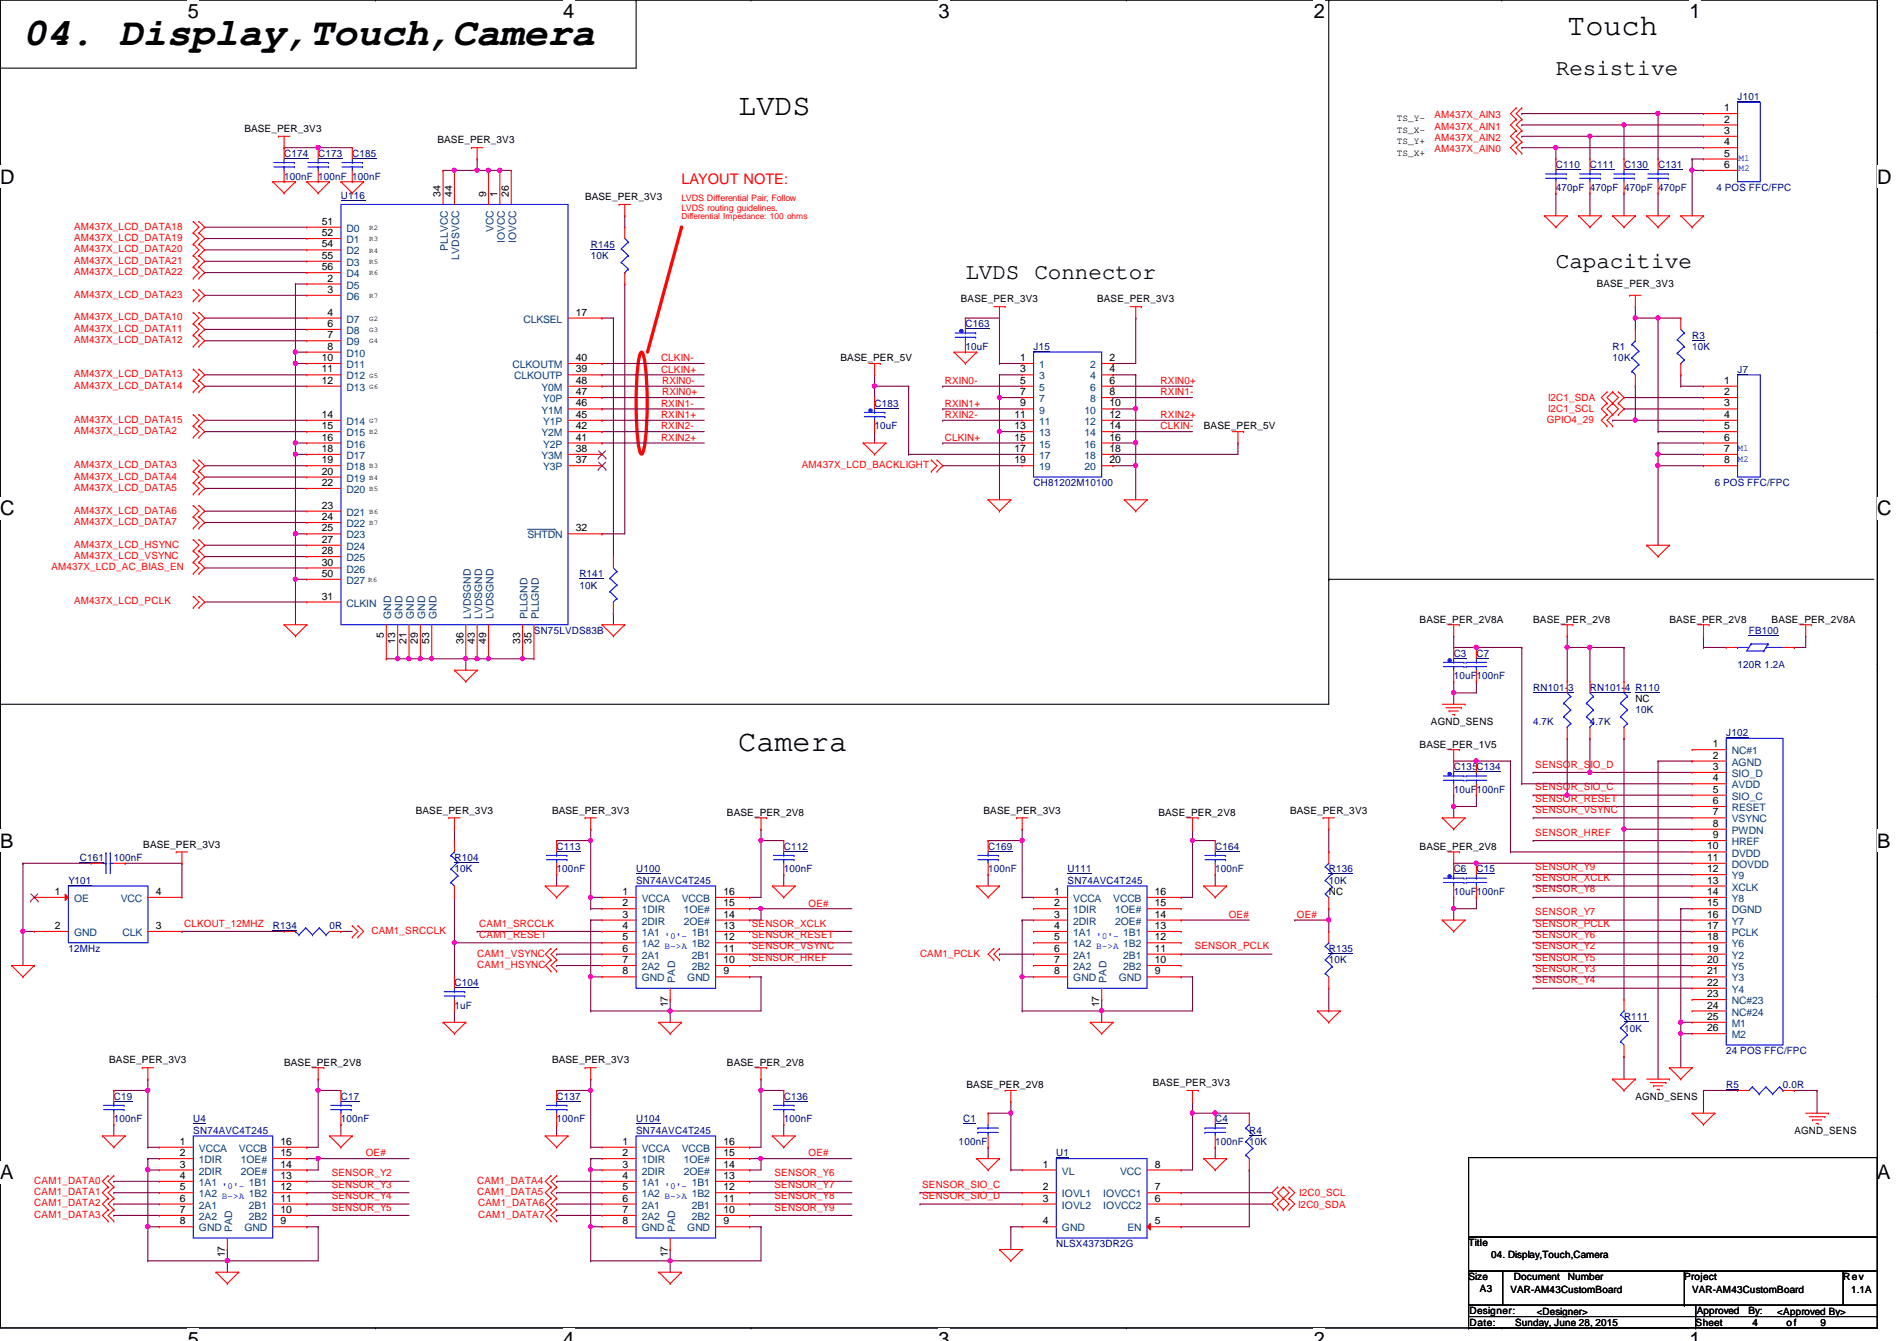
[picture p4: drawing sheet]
<svg xmlns="http://www.w3.org/2000/svg" width="297mm" height="210mm" viewBox="0 0 297 210" stroke-linecap="round" stroke-linejoin="round" font-family="sans-serif">
<defs><g id="words">
<text font-size="6.2" x="3.6" y="7">04. Display,Touch,Camera</text>
<g font-size="4.7">
<text x="245.4" y="5.5">Touch</text>
<text x="115.6" y="17.9">LVDS</text>
<text x="115.6" y="117.5">Camera</text>
</g>
<g font-size="3.6">
<text x="243.6" y="11.7">Resistive</text>
<text x="243.6" y="41.9">Capacitive</text>
<text x="151.2" y="43.7">LVDS Connector</text>
</g>
<g font-size="3.1">
<text x="29.4" y="2.8">5</text>
<text x="88.2" y="2.8">4</text>
<text x="147" y="2.8">3</text>
<text x="205.7" y="2.8">2</text>
<text x="264.5" y="2.8">1</text>
<text x="0" y="28.7">D</text>
<text x="294" y="28.7">D</text>
<text x="0" y="80.7">C</text>
<text x="294" y="80.7">C</text>
<text x="0" y="132.7">B</text>
<text x="294" y="132.7">B</text>
<text x="0" y="184.6">A</text>
<text x="294" y="184.6">A</text>
<text x="29.4" y="210.7">5</text>
<text x="88.2" y="210.7">4</text>
<text x="147" y="210.7">3</text>
<text x="205.7" y="210.7">2</text>
<text x="264.5" y="210.7">1</text>
</g>
<text font-size="2.3" fill="#f00" x="106.7" y="28.7">LAYOUT NOTE:</text>
<g font-size="1.6">
<text x="270" y="17.4">1</text>
<text x="38.3" y="20.7">BASE_PER_3V3</text>
<text x="68.5" y="22.4">BASE_PER_3V3</text>
<text x="270" y="19.2">2</text>
<text x="270" y="21">3</text>
<text x="270" y="22.7">4</text>
<text x="270" y="24.5">5</text>
<text x="270" y="26.3">6</text>
<text x="50.4" y="35.2">51</text>
<text x="69" y="30.8" transform="rotate(-90 69 30.8)">34</text>
<text x="70.8" y="30.8" transform="rotate(-90 70.8 30.8)">44</text>
<text x="76.1" y="30.8" transform="rotate(-90 76.1 30.8)">9</text>
<text x="77.9" y="30.8" transform="rotate(-90 77.9 30.8)">1</text>
<text x="79.7" y="30.8" transform="rotate(-90 79.7 30.8)">26</text>
<text x="91.6" y="31.3">BASE_PER_3V3</text>
<text x="50.4" y="37">52</text>
<text x="50.4" y="38.7">54</text>
<text x="50.4" y="40.5">55</text>
<text x="50.4" y="42.3">56</text>
<text x="51.3" y="44.1">2</text>
<text x="51.3" y="45.8">3</text>
<text x="150.4" y="47.3">BASE_PER_3V3</text>
<text x="171.8" y="47.3">BASE_PER_3V3</text>
<text x="250" y="45">BASE_PER_3V3</text>
<text x="51.3" y="49.4">4</text>
<text x="51.3" y="51.2">6</text>
<text x="51.3" y="53">7</text>
<text x="90.2" y="49.4">17</text>
<text x="50.4" y="56.5">10</text>
<text x="50.4" y="58.3">11</text>
<text x="51.3" y="54.7">8</text>
<text x="90.2" y="58.3">39</text>
<text x="90.2" y="56.5">40</text>
<text x="131.6" y="56.6">BASE_PER_5V</text>
<text x="159.7" y="56.5">1</text>
<text x="159.7" y="58.3">3</text>
<text x="173.7" y="56.5">2</text>
<text x="173.7" y="58.3">4</text>
<text x="50.4" y="60.1">12</text>
<text x="50.4" y="65.4">14</text>
<text x="90.2" y="61.8">47</text>
<text x="90.2" y="60.1">48</text>
<text x="90.2" y="65.4">45</text>
<text x="90.2" y="63.6">46</text>
<text x="158.8" y="65.4">11</text>
<text x="159.7" y="60.1">5</text>
<text x="159.7" y="63.6">9</text>
<text x="159.7" y="61.8">7</text>
<text x="173.7" y="60.1">6</text>
<text x="173.7" y="61.8">8</text>
<text x="173.7" y="63.6">10</text>
<text x="173.7" y="65.4">12</text>
<text x="270" y="60.1">1</text>
<text x="270" y="61.8">2</text>
<text x="270" y="63.6">3</text>
<text x="270" y="65.4">4</text>
<text x="50.4" y="67.2">15</text>
<text x="50.4" y="69">16</text>
<text x="50.4" y="70.7">18</text>
<text x="90.2" y="69">41</text>
<text x="90.2" y="67.2">42</text>
<text x="90.2" y="70.7">38</text>
<text x="158.8" y="67.2">13</text>
<text x="158.8" y="69">15</text>
<text x="158.8" y="70.7">17</text>
<text x="173.7" y="67.2">14</text>
<text x="173.7" y="69">16</text>
<text x="173.7" y="70.7">18</text>
<text x="188.5" y="67.2">BASE_PER_5V</text>
<text x="270" y="70.7">7</text>
<text x="270" y="67.2">5</text>
<text x="270" y="69">6</text>
<text x="50.4" y="72.5">19</text>
<text x="50.4" y="74.3">20</text>
<text x="50.4" y="76.1">22</text>
<text x="90.2" y="72.5">37</text>
<text x="158.8" y="72.5">19</text>
<text x="173.7" y="72.5">20</text>
<text x="270" y="72.5">8</text>
<text x="50.4" y="79.6">23</text>
<text x="50.4" y="81.4">24</text>
<text x="50.4" y="83.2">25</text>
<text x="90.2" y="83.2">32</text>
<text x="50.4" y="88.5">30</text>
<text x="50.4" y="85">27</text>
<text x="50.4" y="86.7">28</text>
<text x="50.4" y="93.9">31</text>
<text x="50.4" y="90.3">50</text>
<text x="60.1" y="99.9" transform="rotate(-90 60.1 99.9)">5</text>
<text x="61.9" y="100.8" transform="rotate(-90 61.9 100.8)">13</text>
<text x="63.7" y="100.8" transform="rotate(-90 63.7 100.8)">21</text>
<text x="65.4" y="100.8" transform="rotate(-90 65.4 100.8)">29</text>
<text x="67.2" y="100.8" transform="rotate(-90 67.2 100.8)">53</text>
<text x="72.6" y="100.8" transform="rotate(-90 72.6 100.8)">36</text>
<text x="74.3" y="100.8" transform="rotate(-90 74.3 100.8)">43</text>
<text x="76.1" y="100.8" transform="rotate(-90 76.1 100.8)">49</text>
<text x="81.4" y="100.8" transform="rotate(-90 81.4 100.8)">33</text>
<text x="83.2" y="100.8" transform="rotate(-90 83.2 100.8)">35</text>
<text x="222.3" y="97.5">BASE_PER_2V8A</text>
<text x="240.1" y="97.5">BASE_PER_2V8</text>
<text x="261.4" y="97.5">BASE_PER_2V8</text>
<text x="277.4" y="97.5">BASE_PER_2V8A</text>
<text x="224.1" y="113.5">AGND_SENS</text>
<text x="256.1" y="109.9">NC</text>
<text x="222.3" y="117">BASE_PER_1V5</text>
<text x="268.2" y="117">1</text>
<text x="268.2" y="118.7">2</text>
<text x="268.2" y="120.5">3</text>
<text x="268.2" y="122.3">4</text>
<text x="268.2" y="124.1">5</text>
<text x="268.2" y="125.9">6</text>
<text x="65.1" y="127.3">BASE_PER_3V3</text>
<text x="86.4" y="127.3">BASE_PER_3V3</text>
<text x="113.8" y="127.7">BASE_PER_2V8</text>
<text x="154" y="127.3">BASE_PER_3V3</text>
<text x="181.4" y="127.7">BASE_PER_2V8</text>
<text x="202" y="127.3">BASE_PER_3V3</text>
<text x="268.2" y="127.6">7</text>
<text x="268.2" y="129.4">8</text>
<text x="268.2" y="131.2">9</text>
<text x="22.4" y="132.7">BASE_PER_3V3</text>
<text x="222.3" y="133">BASE_PER_2V8</text>
<text x="267.3" y="133">10</text>
<text x="267.3" y="134.7">11</text>
<text x="267.3" y="136.5">12</text>
<text x="8.6" y="140.1">1</text>
<text x="24.4" y="140.1">4</text>
<text x="97.5" y="140.1">1</text>
<text x="97.5" y="141.9">2</text>
<text x="97.5" y="143.6">3</text>
<text x="113.3" y="143.6">14</text>
<text x="113.3" y="141.9">15</text>
<text x="113.3" y="140.1">16</text>
<text x="165.1" y="140.1">1</text>
<text x="165.1" y="141.9">2</text>
<text x="165.1" y="143.6">3</text>
<text x="180.8" y="143.6">14</text>
<text x="180.8" y="141.9">15</text>
<text x="180.8" y="140.1">16</text>
<text x="208.1" y="140.1">NC</text>
<text x="267.3" y="138.3">13</text>
<text x="267.3" y="140.1">14</text>
<text x="267.3" y="141.9">15</text>
<text x="267.3" y="143.6">16</text>
<text x="8.6" y="145.4">2</text>
<text x="24.4" y="145.4">3</text>
<text x="97.5" y="145.4">4</text>
<text x="97.5" y="147.2">5</text>
<text x="97.5" y="149">6</text>
<text x="113.3" y="149">11</text>
<text x="113.3" y="147.2">12</text>
<text x="113.3" y="145.4">13</text>
<text x="165.1" y="145.4">4</text>
<text x="165.1" y="147.2">5</text>
<text x="165.1" y="149">6</text>
<text x="180.8" y="149">11</text>
<text x="180.8" y="147.2">12</text>
<text x="180.8" y="145.4">13</text>
<text x="267.3" y="145.4">17</text>
<text x="267.3" y="147.2">18</text>
<text x="267.3" y="149">19</text>
<text x="97.5" y="150.7">7</text>
<text x="97.5" y="152.5">8</text>
<text x="113.3" y="152.5">9</text>
<text x="113.3" y="150.7">10</text>
<text x="165.1" y="150.7">7</text>
<text x="165.1" y="152.5">8</text>
<text x="180.8" y="152.5">9</text>
<text x="180.8" y="150.7">10</text>
<text x="267.3" y="150.7">20</text>
<text x="267.3" y="152.5">21</text>
<text x="267.3" y="154.3">22</text>
<text x="104.6" y="157.7" transform="rotate(-90 104.6 157.7)">17</text>
<text x="172.1" y="157.7" transform="rotate(-90 172.1 157.7)">17</text>
<text x="267.3" y="156.1">23</text>
<text x="267.3" y="157.9">24</text>
<text x="267.3" y="159.6">25</text>
<text x="267.3" y="161.4">26</text>
<text x="17.1" y="166.5">BASE_PER_3V3</text>
<text x="44.5" y="166.8">BASE_PER_2V8</text>
<text x="86.4" y="166.5">BASE_PER_3V3</text>
<text x="113.8" y="166.8">BASE_PER_2V8</text>
<text x="151.3" y="170.3">BASE_PER_2V8</text>
<text x="180.5" y="170">BASE_PER_3V3</text>
<text x="256.1" y="172.1">AGND_SENS</text>
<text x="28.1" y="179.2">1</text>
<text x="43.9" y="179.2">16</text>
<text x="97.5" y="179.2">1</text>
<text x="113.3" y="179.2">16</text>
<text x="281" y="177.5">AGND_SENS</text>
<text x="28.1" y="181">2</text>
<text x="28.1" y="182.8">3</text>
<text x="28.1" y="184.5">4</text>
<text x="43.9" y="184.5">13</text>
<text x="43.9" y="182.8">14</text>
<text x="43.9" y="181">15</text>
<text x="97.5" y="181">2</text>
<text x="97.5" y="182.8">3</text>
<text x="97.5" y="184.5">4</text>
<text x="113.3" y="184.5">13</text>
<text x="113.3" y="182.8">14</text>
<text x="113.3" y="181">15</text>
<text x="163.3" y="182.8">1</text>
<text x="180.8" y="182.8">8</text>
<text x="28.1" y="186.3">5</text>
<text x="28.1" y="188.1">6</text>
<text x="28.1" y="189.9">7</text>
<text x="28.1" y="191.6">8</text>
<text x="43.9" y="191.6">9</text>
<text x="43.9" y="189.9">10</text>
<text x="43.9" y="188.1">11</text>
<text x="43.9" y="186.3">12</text>
<text x="97.5" y="186.3">5</text>
<text x="97.5" y="188.1">6</text>
<text x="97.5" y="189.9">7</text>
<text x="97.5" y="191.6">8</text>
<text x="113.3" y="191.6">9</text>
<text x="113.3" y="189.9">10</text>
<text x="113.3" y="188.1">11</text>
<text x="113.3" y="186.3">12</text>
<text x="163.3" y="188.1">3</text>
<text x="163.3" y="186.3">2</text>
<text x="163.3" y="191.6">4</text>
<text x="180.8" y="188.1">6</text>
<text x="180.8" y="191.6">5</text>
<text x="180.8" y="186.3">7</text>
<text x="35.2" y="196.8" transform="rotate(-90 35.2 196.8)">17</text>
<text x="104.6" y="196.8" transform="rotate(-90 104.6 196.8)">17</text>
<text x="230" y="195.1">Title</text>
<text x="233.5" y="196.8">04. Display,Touch,Camera</text>
<text x="230" y="200.4">Size</text>
<text x="231.7" y="202.2">A3</text>
<text x="236.5" y="202.4">VAR-AM43CustomBoard</text>
<text x="237.1" y="200.4">Document</text>
<text x="245.5" y="200.4">Number</text>
<text x="263.7" y="200.4">Project</text>
<text x="265" y="202.4">VAR-AM43CustomBoard</text>
<text x="288.6" y="200.4">Rev</text>
<text x="289.9" y="202.4">1.1A</text>
<text x="230.1" y="205.7">Designer:</text>
<text x="230.1" y="207.5">Date:</text>
<text x="237.2" y="207.5">Sunday, June 28, 2015</text>
<text x="240.6" y="205.9">&lt;Designer&gt;</text>
<text x="265.5" y="207.5">Sheet</text>
<text x="265.7" y="205.7">Approved</text>
<text x="273.8" y="205.7">By:</text>
<text x="274.4" y="207.5">4</text>
<text x="278.3" y="205.9">&lt;Approved By&gt;</text>
<text x="279.7" y="207.5">o f</text>
<text x="285.1" y="207.5">9</text>
</g>
<g font-size="1.6" fill="#000080">
<text x="272.1" y="15.7">J101</text>
<text x="44.5" y="24.6">C174</text>
<text x="44.5" y="28.1">100nF 100nF 100nF</text>
<text x="49.8" y="24.6">C173</text>
<text x="55.2" y="24.6">C185</text>
<text x="243.6" y="26.3">C110</text>
<text x="243.6" y="29.9">470pF 470pF 470pF 470pF</text>
<text x="249" y="26.3">C111</text>
<text x="254.3" y="26.3">C130</text>
<text x="259.6" y="26.3">C131</text>
<text x="268.8" y="29.9">4 POS FFC/FPC</text>
<text x="53.4" y="31.1">U116</text>
<text x="92.5" y="38.8">R145</text>
<text x="92.5" y="40.6">10K</text>
<text x="151.2" y="51.2">C163</text>
<text x="265" y="53">R3</text>
<text x="151.2" y="54.8">10uF</text>
<text x="161.8" y="54.8">J15</text>
<text x="252.5" y="54.8">R1</text>
<text x="252.5" y="56.6">10K</text>
<text x="265" y="54.8">10K</text>
<text x="272.1" y="58.3">J7</text>
<text x="136.9" y="63.7">C183</text>
<text x="136.9" y="67.2">10uF</text>
<text x="161.8" y="76.1">CH81202M10100</text>
<text x="268.5" y="76.1">6 POS FFC/FPC</text>
<text x="90.7" y="90.3">R141</text>
<text x="90.7" y="92.1">10K</text>
<text x="83.6" y="99.2">SN75LVDS83B</text>
<text x="273.9" y="99.2">FB100</text>
<text x="227.6" y="102.8">C3</text>
<text x="227.6" y="106.3">10uF100nF</text>
<text x="231.2" y="102.8">C7</text>
<text x="272.1" y="104.6">120R 1.2A</text>
<text x="240.1" y="108.1">RN101-3</text>
<text x="240.1" y="113.5">4.7K</text>
<text x="249" y="108.1">RN101-4 R110</text>
<text x="249" y="113.5">4.7K</text>
<text x="256.1" y="111.7">10K</text>
<text x="270.3" y="115.2">J102</text>
<text x="227.6" y="120.6">C135C134</text>
<text x="227.6" y="124.1">10uF100nF</text>
<text x="12.5" y="134.8">C161</text>
<text x="17.8" y="134.8">100nF</text>
<text x="71.2" y="134.8">R104</text>
<text x="71.2" y="136.6">10K</text>
<text x="87.2" y="133">C113</text>
<text x="87.2" y="136.6">100nF</text>
<text x="99.6" y="136.6">U100</text>
<text x="122.7" y="133">C112</text>
<text x="122.7" y="136.6">100nF</text>
<text x="154.7" y="133">C169</text>
<text x="154.7" y="136.6">100nF</text>
<text x="167.2" y="136.6">U111</text>
<text x="190.3" y="133">C164</text>
<text x="190.3" y="136.6">100nF</text>
<text x="208.1" y="136.6">R136</text>
<text x="227.6" y="136.6">C6</text>
<text x="231.2" y="136.6">C15</text>
<text x="10.7" y="138.3">Y101</text>
<text x="99.6" y="138.3">SN74AVC4T245</text>
<text x="167.2" y="138.3">SN74AVC4T245</text>
<text x="208.1" y="138.3">10K</text>
<text x="227.6" y="140.1">10uF100nF</text>
<text x="10.7" y="149">12MHz</text>
<text x="42.7" y="145.5">R134</text>
<text x="51.6" y="145.5">0R</text>
<text x="208.1" y="149">R135</text>
<text x="71.2" y="154.3">C104</text>
<text x="208.1" y="150.8">10K</text>
<text x="71.2" y="157.9">1uF</text>
<text x="254.3" y="159.7">R111</text>
<text x="254.3" y="161.5">10K</text>
<text x="270.3" y="165">24 POS FFC/FPC</text>
<text x="17.8" y="172.1">C19</text>
<text x="53.4" y="172.1">C17</text>
<text x="87.2" y="172.1">C137</text>
<text x="122.7" y="172.1">C136</text>
<text x="270.3" y="170.3">R5</text>
<text x="279.2" y="170.3">0.0R</text>
<text x="17.8" y="175.7">100nF</text>
<text x="30.3" y="175.7">U4</text>
<text x="30.3" y="177.5">SN74AVC4T245</text>
<text x="53.4" y="175.7">100nF</text>
<text x="87.2" y="175.7">100nF</text>
<text x="99.6" y="175.7">U104</text>
<text x="99.6" y="177.5">SN74AVC4T245</text>
<text x="122.7" y="175.7">100nF</text>
<text x="150.1" y="179.2">100nF</text>
<text x="150.8" y="175.7">C1</text>
<text x="190.3" y="175.7">C4</text>
<text x="190.3" y="179.2">100nF 10K</text>
<text x="195.6" y="177.5">R4</text>
<text x="165.4" y="181">U1</text>
<text x="165.4" y="195.2">NLSX4373DR2G</text>
</g>
<g font-size="1.6" fill="#f00">
<text x="224.6" y="20.3">AM437X_AIN1</text>
<text x="224.6" y="23.8">AM437X_AIN0</text>
<text x="224.6" y="22.1">AM437X_AIN2</text>
<text x="224.6" y="18.5">AM437X_AIN3</text>
<text x="11.6" y="35.9">AM437X_LCD_DATA18</text>
<text x="11.6" y="37.7">AM437X_LCD_DATA19</text>
<text x="11.6" y="39.5">AM437X_LCD_DATA20</text>
<text x="11.6" y="41.3">AM437X_LCD_DATA21</text>
<text x="11.6" y="43.1">AM437X_LCD_DATA22</text>
<text x="11.6" y="46.6">AM437X_LCD_DATA23</text>
<text x="11.6" y="50.2">AM437X_LCD_DATA10</text>
<text x="11.6" y="51.9">AM437X_LCD_DATA11</text>
<text x="11.6" y="53.7">AM437X_LCD_DATA12</text>
<text x="11.6" y="59.1">AM437X_LCD_DATA13</text>
<text x="103.5" y="56.6">CLKIN-</text>
<text x="103.5" y="58.3">CLKIN+</text>
<text x="11.6" y="60.8">AM437X_LCD_DATA14</text>
<text x="103.5" y="65.4">RXIN1+</text>
<text x="103.5" y="63.7">RXIN1-</text>
<text x="103.7" y="60.1">RXIN0-</text>
<text x="103.7" y="61.9">RXIN0+</text>
<text x="148" y="60.1">RXIN0-</text>
<text x="148" y="63.7">RXIN1+</text>
<text x="148" y="65.4">RXIN2-</text>
<text x="181.7" y="60.1">RXIN0+</text>
<text x="181.7" y="61.9">RXIN1-</text>
<text x="181.7" y="65.4">RXIN2+</text>
<text x="242.4" y="64.6">I2C1_SCL</text>
<text x="242.4" y="62.8">I2C1_SDA</text>
<text x="11.6" y="66.2">AM437X_LCD_DATA15</text>
<text x="11.6" y="67.9">AM437X_LCD_DATA2</text>
<text x="103.5" y="67.2">RXIN2-</text>
<text x="103.5" y="69">RXIN2+</text>
<text x="148" y="69">CLKIN+</text>
<text x="181.7" y="67.2">CLKIN-</text>
<text x="242.2" y="66.2">GPIO4_29</text>
<text x="11.6" y="73.3">AM437X_LCD_DATA3</text>
<text x="11.6" y="76.8">AM437X_LCD_DATA5</text>
<text x="11.6" y="75.1">AM437X_LCD_DATA4</text>
<text x="125.6" y="73.3">AM437X_LCD_BACKLIGHT</text>
<text x="11.6" y="80.4">AM437X_LCD_DATA6</text>
<text x="11.6" y="82.2">AM437X_LCD_DATA7</text>
<text x="8" y="89.3">AM437X_LCD_AC_BIAS_EN</text>
<text x="11.6" y="85.7">AM437X_LCD_HSYNC</text>
<text x="11.6" y="87.5">AM437X_LCD_VSYNC</text>
<text x="11.6" y="94.6">AM437X_LCD_PCLK</text>
<text x="240.4" y="123.7">SENSOR_SIO_C</text>
<text x="240.4" y="120.1">SENSOR_SIO_D</text>
<text x="240.4" y="125.5">SENSOR_RESET</text>
<text x="240.4" y="127.3">SENSOR_VSYNC</text>
<text x="240.4" y="130.8">SENSOR_HREF</text>
<text x="240.4" y="136.1">SENSOR_Y9</text>
<text x="240.4" y="137.9">SENSOR_XCLK</text>
<text x="126.6" y="141.9">OE#</text>
<text x="192.4" y="143.7">OE#</text>
<text x="203.1" y="143.7">OE#</text>
<text x="240.4" y="139.7">SENSOR_Y8</text>
<text x="240.4" y="143.3">SENSOR_Y7</text>
<text x="28.8" y="145">CLKOUT_12MHZ</text>
<text x="58.2" y="146.2">CAM1_SRCCLK</text>
<text x="74.7" y="149.7">CAM1_VSYNC</text>
<text x="75.1" y="145">CAM1_SRCCLK</text>
<text x="75.1" y="146.8">CAM1_RESET</text>
<text x="117.7" y="145">SENSOR_XCLK</text>
<text x="117.7" y="146.8">SENSOR_RESET</text>
<text x="117.7" y="148.6">SENSOR_VSYNC</text>
<text x="144.1" y="149.7">CAM1_PCLK</text>
<text x="187.1" y="148.6">SENSOR_PCLK</text>
<text x="240.4" y="146.8">SENSOR_Y6</text>
<text x="240.4" y="148.6">SENSOR_Y2</text>
<text x="240.4" y="145">SENSOR_PCLK</text>
<text x="74.7" y="151.5">CAM1_HSYNC</text>
<text x="117.7" y="150.4">SENSOR_HREF</text>
<text x="240.4" y="153.9">SENSOR_Y4</text>
<text x="240.4" y="150.4">SENSOR_Y5</text>
<text x="240.4" y="152.1">SENSOR_Y3</text>
<text x="5.4" y="185.3">CAM1_DATA0</text>
<text x="51.9" y="184.1">SENSOR_Y2</text>
<text x="51.9" y="185.9">SENSOR_Y3</text>
<text x="57.3" y="181">OE#</text>
<text x="74.7" y="185.3">CAM1_DATA4</text>
<text x="121.3" y="184.1">SENSOR_Y6</text>
<text x="121.3" y="185.9">SENSOR_Y7</text>
<text x="126.6" y="181">OE#</text>
<text x="144.4" y="185.9">SENSOR_SIO_C</text>
<text x="5.4" y="187.1">CAM1_DATA1</text>
<text x="5.4" y="188.8">CAM1_DATA2</text>
<text x="5.4" y="190.6">CAM1_DATA3</text>
<text x="51.9" y="187.7">SENSOR_Y4</text>
<text x="51.9" y="189.5">SENSOR_Y5</text>
<text x="74.7" y="187.1">CAM1_DATA5</text>
<text x="74.9" y="190.6">CAM1_DATA7</text>
<text x="74.9" y="188.8">CAM1_DATA6</text>
<text x="121.3" y="187.7">SENSOR_Y8</text>
<text x="121.3" y="189.5">SENSOR_Y9</text>
<text x="144.4" y="187.7">SENSOR_SIO_D</text>
<text x="203.3" y="189">I2C0_SDA</text>
<text x="203.5" y="187.2">I2C0_SCL</text>
</g>
<g font-size="1.6" fill="#004080">
<text x="54.3" y="36.3">D0</text>
<text x="54.3" y="38.1">D1</text>
<text x="54.3" y="39.8">D2</text>
<text x="54.3" y="41.6">D3</text>
<text x="70.1" y="39.2" transform="rotate(-90 70.1 39.2)">PLLVCC</text>
<text x="71.9" y="40.6" transform="rotate(-90 71.9 40.6)">LVDSVCC</text>
<text x="77.3" y="36.4" transform="rotate(-90 77.3 36.4)">VCC</text>
<text x="79" y="38.1" transform="rotate(-90 79 38.1)">IOVCC</text>
<text x="80.8" y="38.1" transform="rotate(-90 80.8 38.1)">IOVCC</text>
<text x="54.3" y="45.2">D5</text>
<text x="54.3" y="46.9">D6</text>
<text x="54.3" y="43.4">D4</text>
<text x="54.3" y="50.5">D7</text>
<text x="54.3" y="52.3">D8</text>
<text x="82" y="50.5">CLKSEL</text>
<text x="54.3" y="54.1">D9</text>
<text x="54.3" y="55.8">D10</text>
<text x="54.3" y="57.6">D11</text>
<text x="54.3" y="59.4">D12</text>
<text x="80.3" y="57.6">CLKOUTM</text>
<text x="80.5" y="59.4">CLKOUTP</text>
<text x="162.7" y="57.6">1</text>
<text x="162.7" y="59.4">3</text>
<text x="170.7" y="57.6">2</text>
<text x="170.7" y="59.4">4</text>
<text x="54.3" y="61.2">D13</text>
<text x="84.8" y="61.2">Y0M</text>
<text x="84.8" y="64.7">Y1M</text>
<text x="85" y="62.9">Y0P</text>
<text x="162.7" y="61.2">5</text>
<text x="162.7" y="64.7">9</text>
<text x="162.7" y="62.9">7</text>
<text x="169.8" y="64.7">10</text>
<text x="170.7" y="61.2">6</text>
<text x="170.7" y="62.9">8</text>
<text x="54.3" y="66.5">D14</text>
<text x="54.3" y="68.3">D15</text>
<text x="54.3" y="70.1">D16</text>
<text x="54.3" y="71.8">D17</text>
<text x="84.8" y="68.3">Y2M</text>
<text x="84.8" y="71.8">Y3M</text>
<text x="85" y="70.1">Y2P</text>
<text x="85" y="66.5">Y1P</text>
<text x="162.7" y="66.5">11</text>
<text x="162.7" y="68.3">13</text>
<text x="162.7" y="70.1">15</text>
<text x="162.7" y="71.8">17</text>
<text x="169.8" y="66.5">12</text>
<text x="169.8" y="68.3">14</text>
<text x="169.8" y="70.1">16</text>
<text x="169.8" y="71.8">18</text>
<text x="54.3" y="73.6">D18</text>
<text x="54.3" y="75.4">D19</text>
<text x="54.3" y="77.2">D20</text>
<text x="85" y="73.6">Y3P</text>
<text x="162.7" y="73.6">19</text>
<text x="169.8" y="73.6">20</text>
<text x="54.3" y="80.7">D21</text>
<text x="54.3" y="82.5">D22</text>
<text x="54.3" y="89.6">D26</text>
<text x="54.3" y="84.3">D23</text>
<text x="54.3" y="86.1">D24</text>
<text x="54.3" y="87.8">D25</text>
<text x="82.6" y="84.3">SHTDN</text>
<text x="54.3" y="95">CLKIN</text>
<text x="54.3" y="91.4">D27</text>
<text x="61.3" y="96.9" transform="rotate(-90 61.3 96.9)">GND</text>
<text x="63" y="96.9" transform="rotate(-90 63 96.9)">GND</text>
<text x="64.8" y="96.9" transform="rotate(-90 64.8 96.9)">GND</text>
<text x="66.6" y="96.9" transform="rotate(-90 66.6 96.9)">GND</text>
<text x="68.4" y="96.9" transform="rotate(-90 68.4 96.9)">GND</text>
<text x="73.7" y="96.9" transform="rotate(-90 73.7 96.9)">LVDSGND</text>
<text x="75.5" y="96.9" transform="rotate(-90 75.5 96.9)">LVDSGND</text>
<text x="77.3" y="96.9" transform="rotate(-90 77.3 96.9)">LVDSGND</text>
<text x="82.6" y="96.9" transform="rotate(-90 82.6 96.9)">PLLGND</text>
<text x="84.4" y="96.9" transform="rotate(-90 84.4 96.9)">PLLGND</text>
<text x="271.2" y="118.1">NC#1</text>
<text x="271.2" y="119.8">AGND</text>
<text x="271.2" y="121.6">SIO_D</text>
<text x="271.2" y="123.4">AVDD</text>
<text x="271.2" y="125.2">SIO_C</text>
<text x="271.2" y="128.7">VSYNC</text>
<text x="271.2" y="130.5">PWDN</text>
<text x="271.2" y="127">RESET</text>
<text x="271.2" y="132.3">HREF</text>
<text x="271.2" y="134.1">DVDD</text>
<text x="271.2" y="135.8">DOVDD</text>
<text x="271.2" y="137.6">Y9</text>
<text x="11.6" y="141.2">OE</text>
<text x="18.9" y="141.2">VCC</text>
<text x="100.5" y="141.2">VCCA</text>
<text x="100.5" y="143">1DIR</text>
<text x="106.8" y="141.2">VCCB</text>
<text x="107.1" y="143">1OE#</text>
<text x="168.1" y="141.2">VCCA</text>
<text x="168.1" y="143">1DIR</text>
<text x="174.3" y="141.2">VCCB</text>
<text x="174.6" y="143">1OE#</text>
<text x="271.2" y="139.4">XCLK</text>
<text x="271.2" y="141.2">Y8</text>
<text x="271.2" y="143">DGND</text>
<text x="11.6" y="146.5">GND</text>
<text x="19.2" y="146.5">CLK</text>
<text x="100.5" y="144.7">2DIR</text>
<text x="100.5" y="146.5">1A1</text>
<text x="100.5" y="148.3">1A2 B-&gt;A 1B2</text>
<text x="107.1" y="144.7">2OE#</text>
<text x="108.3" y="146.5">1B1</text>
<text x="168.1" y="144.7">2DIR</text>
<text x="168.1" y="146.5">1A1</text>
<text x="168.1" y="148.3">1A2 B-&gt;A 1B2</text>
<text x="174.6" y="144.7">2OE#</text>
<text x="175.9" y="146.5">1B1</text>
<text x="271.2" y="144.7">Y7</text>
<text x="271.2" y="146.5">PCLK</text>
<text x="271.2" y="148.3">Y6</text>
<text x="100.5" y="150.1">2A1</text>
<text x="100.5" y="151.8">2A2</text>
<text x="100.5" y="153.6">GND</text>
<text x="105.7" y="153.8" transform="rotate(-90 105.7 153.8)">PAD</text>
<text x="107.6" y="153.6">GND</text>
<text x="108.3" y="151.8">2B2</text>
<text x="108.3" y="150.1">2B1</text>
<text x="168.1" y="150.1">2A1</text>
<text x="168.1" y="151.8">2A2</text>
<text x="168.1" y="153.6">GND</text>
<text x="173.3" y="153.8" transform="rotate(-90 173.3 153.8)">PAD</text>
<text x="175.2" y="153.6">GND</text>
<text x="175.9" y="151.8">2B2</text>
<text x="175.9" y="150.1">2B1</text>
<text x="271.2" y="150.1">Y2</text>
<text x="271.2" y="151.8">Y5</text>
<text x="271.2" y="153.6">Y3</text>
<text x="271.2" y="155.4">Y4</text>
<text x="271.2" y="157.2">NC#23</text>
<text x="271.2" y="159">NC#24</text>
<text x="271.2" y="160.7">M1</text>
<text x="271.2" y="162.5">M2</text>
<text x="31.2" y="180.3">VCCA</text>
<text x="31.2" y="182.1">1DIR</text>
<text x="31.2" y="183.9">2DIR</text>
<text x="31.2" y="185.6">1A1</text>
<text x="37.4" y="180.3">VCCB</text>
<text x="37.7" y="183.9">2OE#</text>
<text x="37.7" y="182.1">1OE#</text>
<text x="39" y="185.6">1B1</text>
<text x="100.5" y="180.3">VCCA</text>
<text x="100.5" y="182.1">1DIR</text>
<text x="100.5" y="183.9">2DIR</text>
<text x="100.5" y="185.6">1A1</text>
<text x="106.8" y="180.3">VCCB</text>
<text x="107.1" y="183.9">2OE#</text>
<text x="107.1" y="182.1">1OE#</text>
<text x="108.3" y="185.6">1B1</text>
<text x="166.3" y="183.9">VL</text>
<text x="175.4" y="183.9">VCC</text>
<text x="31.2" y="187.4">1A2 B-&gt;A 1B2</text>
<text x="31.2" y="189.2">2A1</text>
<text x="31.2" y="191">2A2</text>
<text x="39" y="191">2B2</text>
<text x="39" y="189.2">2B1</text>
<text x="100.5" y="187.4">1A2 B-&gt;A 1B2</text>
<text x="100.5" y="189.2">2A1</text>
<text x="100.5" y="191">2A2</text>
<text x="108.3" y="191">2B2</text>
<text x="108.3" y="189.2">2B1</text>
<text x="166.3" y="189.2">IOVL2</text>
<text x="166.3" y="187.4">IOVL1</text>
<text x="172.8" y="189.2">IOVCC2</text>
<text x="172.8" y="187.4">IOVCC1</text>
<text x="31.2" y="192.7">GND</text>
<text x="36.4" y="192.9" transform="rotate(-90 36.4 192.9)">PAD</text>
<text x="38.3" y="192.7">GND</text>
<text x="100.5" y="192.7">GND</text>
<text x="105.7" y="192.9" transform="rotate(-90 105.7 192.9)">PAD</text>
<text x="107.6" y="192.7">GND</text>
<text x="166.3" y="192.7">GND</text>
<text x="176.5" y="192.7">EN</text>
</g>
<g font-size="1.5">
<text x="218.7" y="20.8">TS_X-</text>
<text x="218.7" y="22.6">TS_Y+</text>
<text x="218.7" y="19">TS_Y-</text>
<text x="218.7" y="24.3">TS_X+</text>
</g>
<g font-size="1.5" fill="#00f">
<text x="272.2" y="25.2">M1</text>
<text x="272.2" y="26.8">M2</text>
<text x="272.1" y="70.6">M1</text>
<text x="272.1" y="72.3">M2</text>
<text x="104.1" y="147">'0'-</text>
<text x="171.6" y="147">'0'-</text>
<text x="34.7" y="186.1">'0'-</text>
<text x="104.1" y="186.1">'0'-</text>
</g>
<g font-size="1.4" fill="#f00">
<text x="106.7" y="31.5">LVDS Differential Pair, Follow</text>
<text x="106.7" y="33">LVDS routing guidelines.</text>
</g>
<text font-size="1.3" fill="#f00" x="106.7" y="34.3">Differential Impedance: 100 ohms</text>
<g font-size="1.1">
<text x="57.8" y="36">R2</text>
<text x="57.8" y="37.8">R3</text>
<text x="57.8" y="41.3">R5</text>
<text x="57.8" y="39.5">R4</text>
<text x="57.8" y="43.1">R6</text>
<text x="57.8" y="46.7">R7</text>
<text x="57.8" y="52">G3</text>
<text x="57.8" y="53.8">G4</text>
<text x="57.8" y="50.2">G2</text>
<text x="57.8" y="59.1">G5</text>
<text x="57.8" y="60.9">G6</text>
<text x="57.8" y="68">B2</text>
<text x="57.8" y="66.2">G7</text>
<text x="57.8" y="73.3">B3</text>
<text x="57.8" y="75.1">B4</text>
<text x="57.8" y="76.9">B5</text>
<text x="57.8" y="80.4">B6</text>
<text x="57.8" y="82.2">B7</text>
<text x="57.7" y="91.1">R6</text>
</g>
</g></defs>
<path d="M0 0h294v207.9h-294z" fill="none" stroke="#000" stroke-width=".17"/>
<g fill="#fff">
<path d="M29.4 0h1.8v3.5h-1.8z"/>
<path d="M29.4 207.9h1.8v2h-1.8z"/>
</g>
<path d="M58.8 0h.1M58.8 207.9h.1" fill="none" stroke="#000" stroke-width=".17"/>
<g fill="#fff">
<path d="M88.2 0h1.7v3.5h-1.7z"/>
<path d="M88.2 207.9h1.7v2h-1.7z"/>
</g>
<path d="M117.6 0h.1M117.6 207.9h.1" fill="none" stroke="#000" stroke-width=".17"/>
<g fill="#fff">
<path d="M147 0h1.7v3.5h-1.7z"/>
<path d="M147 207.9h1.7v2h-1.7z"/>
</g>
<path d="M176.4 0h.1M176.4 207.9h.1" fill="none" stroke="#000" stroke-width=".17"/>
<g fill="#fff">
<path d="M205.7 0h1.8v3.5h-1.8z"/>
<path d="M205.7 207.9h1.8v2h-1.8z"/>
</g>
<path d="M235.2 0h.1M235.2 207.9h.1" fill="none" stroke="#000" stroke-width=".17"/>
<g fill="#fff">
<path d="M264.5 0h1.8v3.5h-1.8z"/>
<path d="M264.5 207.9h1.8v2h-1.8z"/>
<path d="M0 26h2.3v3.4h-2.3z"/>
<path d="M294 26h2.2v3.4h-2.2z"/>
<path d="M0 77.9h2.3v3.5h-2.3z"/>
<path d="M294 77.9h2.2v3.5h-2.2z"/>
</g>
<path d="M0 51.9h.1M294 51.9h.1" fill="none" stroke="#000" stroke-width=".17"/>
<g fill="#fff">
<path d="M0 129.9h2.1v3.4h-2.1z"/>
<path d="M294 129.9h2v3.4h-2z"/>
</g>
<path d="M0 103.9h.1M294 103.9h.1" fill="none" stroke="#000" stroke-width=".17"/>
<path d="M0 103.9h.1M294 103.9h.1" fill="none" stroke="#000" stroke-width=".16"/>
<g fill="#fff">
<path d="M0 181.8h2.1v3.5h-2.1z"/>
<path d="M294 181.8h2v3.5h-2z"/>
</g>
<path d="M0 155.9h.1M294 155.9h.1" fill="none" stroke="#000" stroke-width=".17"/>
<path d="M106.7 35.6l-5.3 19.5" fill="none" stroke="#f00" stroke-width=".51"/>
<circle cx="106.7" cy="35.6" r=".25" fill="#f00"/>
<path d="M100.3 55.2l.2-.1a2.82 2.82 0 0 1 .5 1.9 50.2 50.2 0 0 1-.2 13.6l-.3 .5a2.85 2.85 0 0 1-.6-1.9 53.5 53.5 0 0 1 .3-13.6z" fill="none" stroke="#f00" stroke-width=".51"/>
<path d="M0 10.7h.1M99.6 0h.1M99.6 0v10.7h-99.6M208.1 0h.1M208.1 0v110.2h-208.1M208.1 90.7h.1M208.1 90.7h85.3M0 110.2h.1" fill="none" stroke="#000" stroke-width=".17"/>
<path d="M60.5 103.1h.1M60.5 103.1h1.8" fill="none" stroke="#800040" stroke-width=".17"/>
<circle cx="62.2" cy="103.1" r=".32" fill="#f0f"/>
<circle cx="62.2" cy="103.1" r=".32" fill="none" stroke="#f0f" stroke-width=".17"/>
<path d="M69.4 26.7h.1M69.4 26.7h1.8M74.7 26.7h.1M74.7 26.7h1.8M72.9 103.1h.1M72.9 103.1h1.8" fill="none" stroke="#800040" stroke-width=".17"/>
<circle cx="74.7" cy="103.1" r=".32" fill="#f0f"/>
<circle cx="74.7" cy="103.1" r=".32" fill="none" stroke="#f0f" stroke-width=".17"/>
<path d="M44.5 23.1h.1M44.5 23.1h5.3M72.9 103.1h.1M72.9 103.1v1.8" fill="none" stroke="#800040" stroke-width=".17"/>
<circle cx="72.9" cy="103.1" r=".32" fill="#f0f"/>
<circle cx="72.9" cy="103.1" r=".32" fill="none" stroke="#f0f" stroke-width=".17"/>
<g fill="none" stroke="#800040" stroke-width=".17">
<path d="M49.8 23.1h.1M49.8 23.1h5.4M94.3 56.9h.1M94.3 58.7h.1M94.3 49.8h.1M94.3 56.9h16M94.3 58.7h16M94.3 49.8h1.8M96.1 49.8h.1M96.1 49.8v37.3M97.8 44.4h.1M97.8 44.4v39.2h-3.5"/>
<path d="M94.3 65.8h.1M94.3 60.5h.1M94.3 62.2h.1M94.3 64h.1M94.3 67.6h.1M94.3 69.3h.1M94.3 65.8h16M94.3 60.5h16M94.3 62.2h16M94.3 64h16M94.3 67.6h16M94.3 69.3h16"/>
<path d="M32 85.3h.1M32 87.1h.1M32 94.2h.1M32 88.9h.1M32 85.3h16M32 87.1h16M32 94.2h16M32 88.9h16M46.3 83.6h.1M46.3 83.6h1.7M46.3 83.6v7.1M94.3 83.6h.1"/>
</g>
<circle cx="49.8" cy="23.1" r=".32" fill="#f0f"/>
<circle cx="49.8" cy="23.1" r=".32" fill="none" stroke="#f0f" stroke-width=".17"/>
<path d="M238.3 19.6h.1M238.3 19.6h16M74.7 24.9h.1M74.7 24.9v1.8M97.8 33.8h.1M97.8 33.8v1.8M238.3 23.1h.1M238.3 23.1h5.3M249 21.3h.1M249 21.3h17.7M96.1 96h.1M96.1 96v1.8" fill="none" stroke="#800040" stroke-width=".17"/>
<circle cx="248.9" cy="21.3" r=".32" fill="#f0f"/>
<circle cx="248.9" cy="21.3" r=".32" fill="none" stroke="#f0f" stroke-width=".17"/>
<path d="M238.3 17.8h.1M238.3 17.8h28.4M259.6 17.8h.1M259.6 17.8v7.1M249 30.2h.1M249 30.2v3.6" fill="none" stroke="#800040" stroke-width=".17"/>
<circle cx="259.6" cy="17.8" r=".32" fill="#f0f"/>
<circle cx="259.6" cy="17.8" r=".32" fill="none" stroke="#f0f" stroke-width=".17"/>
<path d="M254.3 19.6h.1M254.3 19.6h12.4M265 26.7h.1M265 24.9h.1M265 26.7h1.7M265 24.9h1.7" fill="none" stroke="#800040" stroke-width=".17"/>
<circle cx="254.3" cy="19.5" r=".32" fill="#f0f"/>
<circle cx="254.3" cy="19.5" r=".32" fill="none" stroke="#f0f" stroke-width=".17"/>
<path d="M243.6 23.1h.1M243.6 23.1h23.1" fill="none" stroke="#800040" stroke-width=".17"/>
<circle cx="243.6" cy="23.1" r=".32" fill="#f0f"/>
<circle cx="243.6" cy="23.1" r=".32" fill="none" stroke="#f0f" stroke-width=".17"/>
<path d="M265 24.9h.1M265 24.9v1.8" fill="none" stroke="#800040" stroke-width=".17"/>
<circle cx="264.9" cy="26.6" r=".32" fill="#f0f"/>
<circle cx="264.9" cy="26.6" r=".32" fill="none" stroke="#f0f" stroke-width=".17"/>
<g fill="none" stroke="#800040" stroke-width=".17">
<path d="M254.3 19.6h.1M254.3 19.6v5.3M238.3 21.3h.1M238.3 21.3h10.7M243.6 23.1h.1M243.6 30.2h.1M243.6 23.1v1.8M243.6 30.2v3.6M249 21.3h.1M249 21.3v3.6M254.3 30.2h.1M254.3 30.2v3.6"/>
<path d="M259.6 30.2h.1M259.6 30.2v3.6M265 26.7h.1M265 26.7v7.1M74.7 103.1h.1M74.7 103.1h7.1M76.5 103.1h.1"/>
</g>
<circle cx="81.8" cy="103.1" r=".32" fill="#f0f"/>
<circle cx="81.8" cy="103.1" r=".32" fill="none" stroke="#f0f" stroke-width=".17"/>
<circle cx="76.5" cy="103.1" r=".32" fill="#f0f"/>
<circle cx="76.5" cy="103.1" r=".32" fill="none" stroke="#f0f" stroke-width=".17"/>
<path d="M76.5 26.7h.1M76.5 26.7h1.8M81.8 103.1h.1M81.8 103.1h1.8" fill="none" stroke="#800040" stroke-width=".17"/>
<circle cx="78.2" cy="26.6" r=".32" fill="#f0f"/>
<circle cx="78.2" cy="26.6" r=".32" fill="none" stroke="#f0f" stroke-width=".17"/>
<circle cx="76.5" cy="26.6" r=".32" fill="#f0f"/>
<circle cx="76.5" cy="26.6" r=".32" fill="none" stroke="#f0f" stroke-width=".17"/>
<path d="M71.2 26.7h.1M71.2 26.7h3.5M78.3 26.7h.1M78.3 26.7h1.7" fill="none" stroke="#800040" stroke-width=".17"/>
<circle cx="74.7" cy="26.6" r=".32" fill="#f0f"/>
<circle cx="74.7" cy="26.6" r=".32" fill="none" stroke="#f0f" stroke-width=".17"/>
<circle cx="71.1" cy="26.6" r=".32" fill="#f0f"/>
<circle cx="71.1" cy="26.6" r=".32" fill="none" stroke="#f0f" stroke-width=".17"/>
<path d="M62.3 103.1h.1M62.3 103.1h1.7" fill="none" stroke="#800040" stroke-width=".17"/>
<circle cx="64" cy="103.1" r=".32" fill="#f0f"/>
<circle cx="64" cy="103.1" r=".32" fill="none" stroke="#f0f" stroke-width=".17"/>
<path d="M64 103.1h.1M64 103.1h1.8" fill="none" stroke="#800040" stroke-width=".17"/>
<circle cx="65.8" cy="103.1" r=".32" fill="#f0f"/>
<circle cx="65.8" cy="103.1" r=".32" fill="none" stroke="#f0f" stroke-width=".17"/>
<path d="M65.8 103.1h.1M65.8 103.1h7.1M67.6 103.1h.1" fill="none" stroke="#800040" stroke-width=".17"/>
<circle cx="67.6" cy="103.1" r=".32" fill="#f0f"/>
<circle cx="67.6" cy="103.1" r=".32" fill="none" stroke="#f0f" stroke-width=".17"/>
<g fill="none" stroke="#800040" stroke-width=".17">
<path d="M32 35.6h.1M32 37.3h.1M32 39.1h.1M32 35.6h16M32 37.3h16M32 39.1h16M32 40.9h.1M32 42.7h.1M32 46.2h.1M32 49.8h.1M32 51.6h.1M32 53.3h.1"/>
<path d="M32 58.7h.1M32 40.9h16M32 42.7h16M32 46.2h16M32 49.8h16M32 51.6h16M32 53.3h16M32 58.7h16M32 60.5h.1M32 65.8h.1M32 67.6h.1M32 72.9h.1"/>
<path d="M32 74.7h.1M32 76.5h.1M32 60.5h16M32 65.8h16M32 67.6h16M32 72.9h16M32 74.7h16M32 76.5h16M32 80h.1M32 81.8h.1M32 80h16M32 81.8h16"/>
<path d="M46.3 90.7h.1M46.3 90.7h1.7M46.3 90.7v7.1"/>
</g>
<circle cx="46.2" cy="90.7" r=".32" fill="#f0f"/>
<circle cx="46.2" cy="90.7" r=".32" fill="none" stroke="#f0f" stroke-width=".17"/>
<path d="M46.3 69.3h.1M46.3 71.1h.1M46.3 69.3h1.7M46.3 69.3v14.3M46.3 71.1h1.7" fill="none" stroke="#800040" stroke-width=".17"/>
<circle cx="46.2" cy="83.5" r=".32" fill="#f0f"/>
<circle cx="46.2" cy="83.5" r=".32" fill="none" stroke="#f0f" stroke-width=".17"/>
<circle cx="46.2" cy="71.1" r=".32" fill="#f0f"/>
<circle cx="46.2" cy="71.1" r=".32" fill="none" stroke="#f0f" stroke-width=".17"/>
<path d="M46.3 56.9h.1M46.3 56.9v12.4" fill="none" stroke="#800040" stroke-width=".17"/>
<circle cx="46.2" cy="69.3" r=".32" fill="#f0f"/>
<circle cx="46.2" cy="69.3" r=".32" fill="none" stroke="#f0f" stroke-width=".17"/>
<circle cx="46.2" cy="56.9" r=".32" fill="#f0f"/>
<circle cx="46.2" cy="56.9" r=".32" fill="none" stroke="#f0f" stroke-width=".17"/>
<path d="M46.3 56.9h.1M46.3 55.1h.1M46.3 44.4h.1M46.3 56.9h1.7M46.3 55.1h1.7M46.3 44.4v12.5M46.3 44.4h1.7" fill="none" stroke="#800040" stroke-width=".17"/>
<circle cx="46.2" cy="55.1" r=".32" fill="#f0f"/>
<circle cx="46.2" cy="55.1" r=".32" fill="none" stroke="#f0f" stroke-width=".17"/>
<g fill="none" stroke="#800040" stroke-width=".17">
<path d="M256.1 48h.1M256.1 48v1.8M252.5 65.8h.1M252.5 65.8h3.6M254.3 62.2h.1M254.3 64h.1M254.3 62.2h12.4M254.3 64h12.4M259.6 67.6h.1M259.6 69.3h.1M259.6 71.1h.1M259.6 67.6h7.1"/>
<path d="M259.6 69.3h7.1M259.6 69.3v3.6M259.6 71.1h7.1"/>
</g>
<circle cx="259.6" cy="71.1" r=".32" fill="#f0f"/>
<circle cx="259.6" cy="71.1" r=".32" fill="none" stroke="#f0f" stroke-width=".17"/>
<path d="M259.6 72.9h.1M259.6 72.9h7.1M259.6 72.9v12.4" fill="none" stroke="#800040" stroke-width=".17"/>
<circle cx="259.6" cy="72.9" r=".32" fill="#f0f"/>
<circle cx="259.6" cy="72.9" r=".32" fill="none" stroke="#f0f" stroke-width=".17"/>
<path d="M256.1 49.8h.1M256.1 49.8h3.5" fill="none" stroke="#800040" stroke-width=".17"/>
<circle cx="256" cy="49.8" r=".32" fill="#f0f"/>
<circle cx="256" cy="49.8" r=".32" fill="none" stroke="#f0f" stroke-width=".17"/>
<path d="M259.6 49.8h.1M259.6 49.8v17.8" fill="none" stroke="#800040" stroke-width=".17"/>
<circle cx="259.6" cy="49.8" r=".32" fill="#f0f"/>
<circle cx="259.6" cy="49.8" r=".32" fill="none" stroke="#f0f" stroke-width=".17"/>
<g fill="none" stroke="#800040" stroke-width=".17">
<path d="M87.2 136.9h.1M87.2 136.9v1.8M92.5 129.8h.1M92.5 129.8v1.8M104.9 156.5h.1M104.9 158.2h.1M104.9 156.5v3.5M117.4 144h.1M117.4 142.2h.1M117.4 144h1.8M117.4 142.2h1.8M119.2 152.9h.1"/>
<path d="M119.2 152.9v5.3h-14.3"/>
</g>
<circle cx="104.9" cy="158.2" r=".32" fill="#f0f"/>
<circle cx="104.9" cy="158.2" r=".32" fill="none" stroke="#f0f" stroke-width=".17"/>
<path d="M92.5 152.9h.1M92.5 152.9v5.3" fill="none" stroke="#800040" stroke-width=".17"/>
<circle cx="92.5" cy="152.9" r=".32" fill="#f0f"/>
<circle cx="92.5" cy="152.9" r=".32" fill="none" stroke="#f0f" stroke-width=".17"/>
<path d="M92.5 158.2h.1M92.5 158.2h12.4M117.4 152.9h.1M117.4 152.9h1.8M119.2 142.2h.1M119.2 142.2v1.8" fill="none" stroke="#800040" stroke-width=".17"/>
<circle cx="119.1" cy="142.2" r=".32" fill="#f0f"/>
<circle cx="119.1" cy="142.2" r=".32" fill="none" stroke="#f0f" stroke-width=".17"/>
<g fill="none" stroke="#800040" stroke-width=".17">
<path d="M119.2 131.6h.1M119.2 129.8h.1M119.2 131.6h3.5M119.2 129.8v1.8M74.7 145.8h.1M74.7 145.8h19.6M87.2 149.4h.1M87.2 149.4h7.1M92.5 152.9h.1M92.5 140.5h.1M92.5 152.9h1.8M92.5 140.5h1.8"/>
<path d="M117.4 140.5h.1M117.4 145.8h.1M117.4 147.6h.1M117.4 149.4h.1M117.4 140.5h1.8M117.4 145.8h16M117.4 147.6h16M117.4 149.4h16"/>
</g>
<circle cx="119.1" cy="131.5" r=".32" fill="#f0f"/>
<circle cx="119.1" cy="131.5" r=".32" fill="none" stroke="#f0f" stroke-width=".17"/>
<g fill="none" stroke="#800040" stroke-width=".17">
<path d="M87.2 131.6h.1M87.2 131.6h5.3M119.2 131.6h.1M119.2 131.6v8.9M87.2 151.1h.1M87.2 151.1h7.1M92.5 142.2h.1M92.5 144h.1M92.5 142.2h1.8M92.5 144h1.8M92.5 144v8.9M117.4 151.1h.1"/>
<path d="M117.4 151.1h16M119.2 142.2h.1M119.2 142.2h14.2"/>
</g>
<circle cx="92.5" cy="131.5" r=".32" fill="#f0f"/>
<circle cx="92.5" cy="131.5" r=".32" fill="none" stroke="#f0f" stroke-width=".17"/>
<path d="M92.5 131.6h.1M92.5 131.6v10.6M122.7 136.9h.1M122.7 136.9v1.8M92.5 140.5h.1" fill="none" stroke="#800040" stroke-width=".17"/>
<circle cx="92.5" cy="140.4" r=".32" fill="#f0f"/>
<circle cx="92.5" cy="140.4" r=".32" fill="none" stroke="#f0f" stroke-width=".17"/>
<path d="M71.2 129.8h.1M71.2 129.8v1.8M208.1 133.3h.1M208.1 129.8v3.5M71.2 158.2h.1M71.2 140.5h.1M71.2 140.5v7.1M71.2 158.2v1.8M208.1 142.2h.1M208.1 142.2v1.8" fill="none" stroke="#800040" stroke-width=".17"/>
<circle cx="208" cy="144" r=".32" fill="#f0f"/>
<circle cx="208" cy="144" r=".32" fill="none" stroke="#f0f" stroke-width=".17"/>
<g fill="none" stroke="#800040" stroke-width=".17">
<path d="M154.7 136.9h.1M154.7 136.9v1.8M160.1 129.8h.1M160.1 129.8v1.8M172.5 156.5h.1M172.5 158.2h.1M172.5 156.5v3.5M185 144h.1M185 144h10.6M186.7 152.9h.1M186.7 152.9v5.3h-14.2M202.7 144h.1"/>
<path d="M202.7 144h5.4M208.1 158.2h.1M208.1 144h.1M208.1 144v1.8M208.1 154.7v3.5"/>
</g>
<circle cx="172.5" cy="158.2" r=".32" fill="#f0f"/>
<circle cx="172.5" cy="158.2" r=".32" fill="none" stroke="#f0f" stroke-width=".17"/>
<path d="M160.1 152.9h.1M160.1 152.9v5.3" fill="none" stroke="#800040" stroke-width=".17"/>
<circle cx="160" cy="152.9" r=".32" fill="#f0f"/>
<circle cx="160" cy="152.9" r=".32" fill="none" stroke="#f0f" stroke-width=".17"/>
<g fill="none" stroke="#800040" stroke-width=".17">
<path d="M186.7 131.6h.1M186.7 129.8h.1M186.7 129.8v10.7h-1.7M186.7 131.6h3.6M160.1 158.2h.1M160.1 152.9h.1M160.1 140.5h.1M160.1 144h.1M160.1 158.2h12.4M160.1 152.9h1.7M160.1 140.5h1.7M160.1 144h1.7"/>
<path d="M160.1 144v8.9M185 152.9h.1M185 140.5h.1M185 152.9h1.7"/>
</g>
<circle cx="186.7" cy="131.5" r=".32" fill="#f0f"/>
<circle cx="186.7" cy="131.5" r=".32" fill="none" stroke="#f0f" stroke-width=".17"/>
<path d="M154.7 131.6h.1M154.7 131.6h5.4" fill="none" stroke="#800040" stroke-width=".17"/>
<circle cx="160" cy="131.5" r=".32" fill="#f0f"/>
<circle cx="160" cy="131.5" r=".32" fill="none" stroke="#f0f" stroke-width=".17"/>
<g fill="none" stroke="#800040" stroke-width=".17">
<path d="M160.1 131.6h.1M160.1 131.6v8.9M190.3 136.9h.1M190.3 136.9v1.8M17.8 176h.1M17.8 176v1.8M23.2 168.9h.1M23.2 168.9v1.8M35.6 195.6h.1M35.6 197.4h.1M35.6 195.6v3.5M48 183.1h.1"/>
<path d="M48 181.4h.1M48 183.1h1.8M48 181.4h1.8M49.8 192h.1M49.8 192v5.4h-14.2"/>
</g>
<circle cx="35.6" cy="197.3" r=".32" fill="#f0f"/>
<circle cx="35.6" cy="197.3" r=".32" fill="none" stroke="#f0f" stroke-width=".17"/>
<path d="M23.2 192h.1M23.2 192v5.4" fill="none" stroke="#800040" stroke-width=".17"/>
<circle cx="23.1" cy="192" r=".32" fill="#f0f"/>
<circle cx="23.1" cy="192" r=".32" fill="none" stroke="#f0f" stroke-width=".17"/>
<path d="M23.2 197.4h.1M23.2 197.4h12.4M48 192h.1M48 192h1.8M49.8 181.4h.1M49.8 181.4v1.7" fill="none" stroke="#800040" stroke-width=".17"/>
<circle cx="49.8" cy="181.3" r=".32" fill="#f0f"/>
<circle cx="49.8" cy="181.3" r=".32" fill="none" stroke="#f0f" stroke-width=".17"/>
<g fill="none" stroke="#800040" stroke-width=".17">
<path d="M156.5 149.4h.1M156.5 149.4h5.3M185 149.4h.1M185 149.4h14.2M23.2 179.6h.1M23.2 179.6h1.7M48 179.6h.1M48 179.6h1.8M49.8 170.7h.1M49.8 170.7h3.6M17.8 184.9h.1M17.8 186.7h.1"/>
<path d="M17.8 188.5h.1M17.8 184.9h7.1M17.8 186.7h7.1M17.8 188.5h7.1M23.2 192h.1M23.2 192h1.7M48 184.9h.1M48 186.7h.1M48 188.5h.1M48 184.9h16M48 186.7h16M48 188.5h16"/>
</g>
<circle cx="49.8" cy="170.7" r=".32" fill="#f0f"/>
<circle cx="49.8" cy="170.7" r=".32" fill="none" stroke="#f0f" stroke-width=".17"/>
<path d="M49.8 168.9h.1M49.8 168.9v1.8M23.2 181.4h.1M23.2 181.4v1.7" fill="none" stroke="#800040" stroke-width=".17"/>
<circle cx="23.1" cy="183.1" r=".32" fill="#f0f"/>
<circle cx="23.1" cy="183.1" r=".32" fill="none" stroke="#f0f" stroke-width=".17"/>
<g fill="none" stroke="#800040" stroke-width=".17">
<path d="M17.8 170.7h.1M17.8 170.7h5.4M49.8 170.7h.1M49.8 170.7v8.9M17.8 190.2h.1M17.8 190.2h7.1M23.2 181.4h.1M23.2 183.1h.1M23.2 181.4h1.7M23.2 183.1h1.7M23.2 183.1v8.9M48 190.2h.1"/>
<path d="M48 190.2h16M49.8 181.4h.1M49.8 181.4h14.2"/>
</g>
<circle cx="23.1" cy="170.7" r=".32" fill="#f0f"/>
<circle cx="23.1" cy="170.7" r=".32" fill="none" stroke="#f0f" stroke-width=".17"/>
<g fill="none" stroke="#800040" stroke-width=".17">
<path d="M23.2 170.7h.1M23.2 170.7v8.9M53.4 176h.1M53.4 176v1.8M87.2 176h.1M87.2 176v1.8M92.5 168.9h.1M92.5 168.9v1.8M104.9 195.6h.1M104.9 197.4h.1M104.9 195.6v3.5M117.4 183.1h.1"/>
<path d="M117.4 181.4h.1M117.4 183.1h1.8M117.4 181.4h1.8M119.2 192h.1M119.2 192v5.4h-14.3"/>
</g>
<circle cx="104.9" cy="197.3" r=".32" fill="#f0f"/>
<circle cx="104.9" cy="197.3" r=".32" fill="none" stroke="#f0f" stroke-width=".17"/>
<path d="M92.5 192h.1M92.5 192v5.4" fill="none" stroke="#800040" stroke-width=".17"/>
<circle cx="92.5" cy="192" r=".32" fill="#f0f"/>
<circle cx="92.5" cy="192" r=".32" fill="none" stroke="#f0f" stroke-width=".17"/>
<path d="M92.5 197.4h.1M92.5 197.4h12.4M117.4 192h.1M117.4 192h1.8M119.2 181.4h.1M119.2 181.4v1.7" fill="none" stroke="#800040" stroke-width=".17"/>
<circle cx="119.1" cy="181.3" r=".32" fill="#f0f"/>
<circle cx="119.1" cy="181.3" r=".32" fill="none" stroke="#f0f" stroke-width=".17"/>
<g fill="none" stroke="#800040" stroke-width=".17">
<path d="M92.5 179.6h.1M92.5 179.6h1.8M117.4 179.6h.1M117.4 179.6h1.8M119.2 170.7h.1M119.2 170.7h3.5M87.2 184.9h.1M87.2 186.7h.1M87.2 188.5h.1M87.2 184.9h7.1M87.2 186.7h7.1M87.2 188.5h7.1"/>
<path d="M92.5 192h.1M92.5 192h1.8M117.4 184.9h.1M117.4 186.7h.1M117.4 188.5h.1M117.4 184.9h16M117.4 186.7h16M117.4 188.5h16"/>
</g>
<circle cx="119.1" cy="170.7" r=".32" fill="#f0f"/>
<circle cx="119.1" cy="170.7" r=".32" fill="none" stroke="#f0f" stroke-width=".17"/>
<path d="M119.2 168.9h.1M119.2 168.9v1.8M92.5 181.4h.1M92.5 181.4v1.7" fill="none" stroke="#800040" stroke-width=".17"/>
<circle cx="92.5" cy="183.1" r=".32" fill="#f0f"/>
<circle cx="92.5" cy="183.1" r=".32" fill="none" stroke="#f0f" stroke-width=".17"/>
<g fill="none" stroke="#800040" stroke-width=".17">
<path d="M87.2 170.7h.1M87.2 170.7h5.3M119.2 170.7h.1M119.2 170.7v8.9M87.2 190.2h.1M87.2 190.2h7.1M92.5 181.4h.1M92.5 183.1h.1M92.5 181.4h1.8M92.5 183.1h1.8M92.5 183.1v8.9M117.4 190.2h.1"/>
<path d="M117.4 190.2h16M119.2 181.4h.1M119.2 181.4h14.2"/>
</g>
<circle cx="92.5" cy="170.7" r=".32" fill="#f0f"/>
<circle cx="92.5" cy="170.7" r=".32" fill="none" stroke="#f0f" stroke-width=".17"/>
<g fill="none" stroke="#800040" stroke-width=".17">
<path d="M245.4 99.6h.1M245.4 99.6v1.7M249 115.6h.1M249 115.6v5.3M240.1 124.5h.1M240.1 120.9h.1M240.1 124.5h5.3M240.1 120.9h24.9M249 120.9h.1M92.5 170.7h.1M92.5 170.7v8.9M122.7 176h.1"/>
<path d="M122.7 176v1.8"/>
</g>
<circle cx="248.9" cy="120.9" r=".32" fill="#f0f"/>
<circle cx="248.9" cy="120.9" r=".32" fill="none" stroke="#f0f" stroke-width=".17"/>
<path d="M245.4 115.6h.1M245.4 101.3h.1M245.4 101.3v5.4M245.4 115.6v8.9" fill="none" stroke="#800040" stroke-width=".17"/>
<circle cx="245.4" cy="101.3" r=".32" fill="#f0f"/>
<circle cx="245.4" cy="101.3" r=".32" fill="none" stroke="#f0f" stroke-width=".17"/>
<path d="M245.4 124.5h.1M245.4 124.5h19.6" fill="none" stroke="#800040" stroke-width=".17"/>
<circle cx="245.4" cy="124.4" r=".32" fill="#f0f"/>
<circle cx="245.4" cy="124.4" r=".32" fill="none" stroke="#f0f" stroke-width=".17"/>
<path d="M249 101.3h.1M249 101.3v5.4" fill="none" stroke="#800040" stroke-width=".17"/>
<circle cx="248.9" cy="101.3" r=".32" fill="#f0f"/>
<circle cx="248.9" cy="101.3" r=".32" fill="none" stroke="#f0f" stroke-width=".17"/>
<path d="M227.6 99.6h.1M227.6 99.6v1.7M227.6 101.3h.1M227.6 106.7h.1M227.6 106.7v1.8M227.6 101.3h3.6M231.2 106.7h.1M231.2 106.7v1.8M238.3 122.7h.1M238.3 122.7h26.7" fill="none" stroke="#800040" stroke-width=".17"/>
<circle cx="227.6" cy="108.4" r=".32" fill="#f0f"/>
<circle cx="227.6" cy="108.4" r=".32" fill="none" stroke="#f0f" stroke-width=".17"/>
<path d="M240.1 126.2h.1M240.1 128h.1M240.1 126.2h24.9M240.1 128h24.9M254.3 129.8h.1M254.3 129.8v26.7M254.3 165.4h.1M254.3 165.4v3.5" fill="none" stroke="#800040" stroke-width=".17"/>
<circle cx="254.3" cy="129.8" r=".32" fill="#f0f"/>
<circle cx="254.3" cy="129.8" r=".32" fill="none" stroke="#f0f" stroke-width=".17"/>
<path d="M254.3 101.3h.1M254.3 115.6h.1M254.3 101.3v5.4M254.3 115.6v14.2M231.2 135.1h.1M231.2 135.1h33.8M240.1 131.6h.1M240.1 131.6h24.9M227.6 140.5h.1M227.6 140.5v1.7M231.2 140.5h.1M231.2 140.5v1.7" fill="none" stroke="#800040" stroke-width=".17"/>
<circle cx="231.2" cy="135.1" r=".32" fill="#f0f"/>
<circle cx="231.2" cy="135.1" r=".32" fill="none" stroke="#f0f" stroke-width=".17"/>
<path d="M227.6 142.2h.1M227.6 142.2v1.8" fill="none" stroke="#800040" stroke-width=".17"/>
<circle cx="227.6" cy="142.2" r=".32" fill="#f0f"/>
<circle cx="227.6" cy="142.2" r=".32" fill="none" stroke="#f0f" stroke-width=".17"/>
<g fill="none" stroke="#800040" stroke-width=".17">
<path d="M227.6 119.1h.1M227.6 119.1h8.9M236.5 119.1h.1M236.5 119.1v14.2M227.6 135.1h.1M227.6 124.5h.1M227.6 126.2h.1M227.6 135.1h3.6M227.6 124.5v3.5M231.2 124.5h.1M231.2 124.5v1.7M236.5 133.3h.1"/>
<path d="M236.5 133.3h28.5"/>
</g>
<circle cx="231.2" cy="119.1" r=".32" fill="#f0f"/>
<circle cx="231.2" cy="119.1" r=".32" fill="none" stroke="#f0f" stroke-width=".17"/>
<g fill="none" stroke="#800040" stroke-width=".17">
<path d="M231.2 101.3h.1M231.2 101.3h7.1M238.3 101.3h.1M238.3 101.3v21.4M240.1 136.9h.1M240.1 136.9h24.9M240.1 154.7h.1M240.1 140.5h.1M240.1 144h.1M240.1 147.6h.1M240.1 149.4h.1M240.1 151.1h.1"/>
<path d="M240.1 152.9h.1M240.1 154.7h24.9M240.1 140.5h24.9M240.1 144h24.9M240.1 147.6h24.9M240.1 149.4h24.9M240.1 151.1h24.9M240.1 152.9h24.9"/>
</g>
<circle cx="231.2" cy="101.3" r=".32" fill="#f0f"/>
<circle cx="231.2" cy="101.3" r=".32" fill="none" stroke="#f0f" stroke-width=".17"/>
<g fill="none" stroke="#800040" stroke-width=".17">
<path d="M227.6 108.5h.1M227.6 108.5v1.7M249 101.3h5.3M254.3 101.3h.1M259.6 119.1h.1M259.6 119.1v49.8M259.6 119.1h5.4M265 119.1h.1M240.1 138.7h.1M240.1 138.7h24.9M240.1 145.8h.1M240.1 145.8h24.9"/>
<path d="M263.2 142.2h.1M263.2 142.2h1.8M263.2 160h.1M263.2 161.8h.1M263.2 160v7.1M263.2 161.8h1.8"/>
</g>
<circle cx="263.2" cy="161.8" r=".32" fill="#f0f"/>
<circle cx="263.2" cy="161.8" r=".32" fill="none" stroke="#f0f" stroke-width=".17"/>
<path d="M245.4 101.3h.1M245.4 101.3h3.6M254.3 129.8h.1M254.3 129.8h10.7M263.2 142.2h.1M263.2 142.2v17.8M263.2 160h.1M263.2 160h1.8" fill="none" stroke="#800040" stroke-width=".17"/>
<circle cx="263.2" cy="160" r=".32" fill="#f0f"/>
<circle cx="263.2" cy="160" r=".32" fill="none" stroke="#f0f" stroke-width=".17"/>
<g fill="none" stroke="#800040" stroke-width=".17">
<path d="M266.7 99.6h.1M266.7 99.6v1.7M282.7 99.6h.1M282.7 99.6v1.7h-1.7M266.7 101.3h.1M266.7 101.3h3.6M281 101.3h.1M3.6 135.1h.1M3.6 135.1v16M3.6 135.1h10.7M19.6 135.1h.1M19.6 135.1h8.9"/>
<path d="M28.5 135.1h.1M28.5 135.1v5.4M3.6 145.8h.1M3.6 145.8h1.8M266.7 170.7h.1M266.7 170.7v3.5M266.7 170.7h5.4M272.1 170.7h.1M281 170.7h.1M281 170.7h3.5M284.5 170.7h.1M284.5 170.7v3.5"/>
</g>
<circle cx="3.6" cy="145.8" r=".32" fill="#f0f"/>
<circle cx="3.6" cy="145.8" r=".32" fill="none" stroke="#f0f" stroke-width=".17"/>
<path d="M28.5 145.8h.1M28.5 145.8h16M53.4 145.8h.1M53.4 145.8h1.8M71.2 147.6h.1M71.2 147.6h23.1" fill="none" stroke="#800040" stroke-width=".17"/>
<circle cx="71.1" cy="147.5" r=".32" fill="#f0f"/>
<circle cx="71.1" cy="147.5" r=".32" fill="none" stroke="#f0f" stroke-width=".17"/>
<g fill="none" stroke="#800040" stroke-width=".17">
<path d="M151.2 49.8h.1M151.2 49.8h5.3M156.5 58.7h.1M156.5 49.8h.1M156.5 58.7h3.6M156.5 49.8v7.1M156.5 58.7v8.9M174.3 58.7h.1M174.3 58.7h3.5M177.8 58.7h.1M177.8 58.7v5.3M263.2 58.7h.1"/>
<path d="M263.2 58.7v1.8M147.6 60.5h.1M147.6 60.5h12.5M156.5 62.2h.1M156.5 62.2h3.6M174.3 60.5h.1M174.3 60.5h12.4M263.2 60.5h.1M263.2 60.5h3.5M71.2 147.6h.1M71.2 147.6v5.3"/>
</g>
<circle cx="156.5" cy="62.2" r=".32" fill="#f0f"/>
<circle cx="156.5" cy="62.2" r=".32" fill="none" stroke="#f0f" stroke-width=".17"/>
<path d="M147.6 64h.1M147.6 64h12.5M174.3 62.2h.1M174.3 64h.1M174.3 62.2h12.4M174.3 64h3.5M177.8 64h.1M177.8 64v5.3" fill="none" stroke="#800040" stroke-width=".17"/>
<circle cx="177.8" cy="69.3" r=".32" fill="#f0f"/>
<circle cx="177.8" cy="69.3" r=".32" fill="none" stroke="#f0f" stroke-width=".17"/>
<circle cx="177.8" cy="64" r=".32" fill="#f0f"/>
<circle cx="177.8" cy="64" r=".32" fill="none" stroke="#f0f" stroke-width=".17"/>
<path d="M147.6 65.8h.1M147.6 65.8h12.5M156.5 67.6h.1M156.5 67.6v10.6M174.3 65.8h.1M174.3 65.8h12.4" fill="none" stroke="#800040" stroke-width=".17"/>
<circle cx="156.5" cy="67.5" r=".32" fill="#f0f"/>
<circle cx="156.5" cy="67.5" r=".32" fill="none" stroke="#f0f" stroke-width=".17"/>
<g fill="none" stroke="#800040" stroke-width=".17">
<path d="M136.9 58.7h.1M136.9 58.7v1.8M136.9 67.6h.1M136.9 60.5h.1M136.9 67.6v1.7M136.9 60.5h5.4M142.3 60.5h.1M142.3 60.5v10.6M147.6 69.3h.1M147.6 69.3h12.5M174.3 67.6h.1M174.3 69.3h.1"/>
<path d="M174.3 67.6h12.4M174.3 69.3h3.5M177.8 69.3h.1M177.8 69.3v3.6"/>
</g>
<circle cx="136.9" cy="60.4" r=".32" fill="#f0f"/>
<circle cx="136.9" cy="60.4" r=".32" fill="none" stroke="#f0f" stroke-width=".17"/>
<g fill="none" stroke="#800040" stroke-width=".17">
<path d="M136.9 60.5h.1M136.9 60.5v1.7M142.3 71.1h.1M142.3 71.1h17.8M147.6 72.9h.1M147.6 72.9h12.5M174.3 71.1h.1M174.3 72.9h.1M174.3 72.9h3.5M177.8 72.9h.1M177.8 72.9v5.3M193.8 69.3h.1"/>
<path d="M193.8 69.3v1.8h-19.5"/>
</g>
<circle cx="177.8" cy="72.9" r=".32" fill="#f0f"/>
<circle cx="177.8" cy="72.9" r=".32" fill="none" stroke="#f0f" stroke-width=".17"/>
<g fill="none" stroke="#800040" stroke-width=".17">
<path d="M156.5 56.9h.1M156.5 56.9h3.6M174.3 56.9h.1M177.8 49.8h.1M177.8 49.8v7.1h-3.5M156.5 67.6h.1M156.5 67.6h3.6M158.3 174.2h.1M158.3 174.2v8.9M144.1 186.7h.1M144.1 188.5h.1M144.1 186.7h16"/>
<path d="M144.1 188.5h16M158.3 192h.1M158.3 192v3.6M158.3 192h1.8M185 186.7h.1M185 188.5h.1M185 186.7h14.2M185 188.5h14.2"/>
</g>
<circle cx="158.3" cy="174.2" r=".32" fill="#f0f"/>
<circle cx="158.3" cy="174.2" r=".32" fill="none" stroke="#f0f" stroke-width=".17"/>
<path d="M154.7 174.2h.1M154.7 179.6h.1M154.7 179.6v1.8M158.3 172.5h.1M158.3 172.5v1.7h-3.6M186.7 174.2h.1M186.7 174.2v8.9" fill="none" stroke="#800040" stroke-width=".17"/>
<circle cx="186.7" cy="174.2" r=".32" fill="#f0f"/>
<circle cx="186.7" cy="174.2" r=".32" fill="none" stroke="#f0f" stroke-width=".17"/>
<path d="M186.7 172.5h.1M186.7 174.2h.1M186.7 172.5v1.7M186.7 174.2h3.6M190.3 179.6h.1M190.3 179.6v1.8M185 183.1h.1M185 183.1h1.7" fill="none" stroke="#800040" stroke-width=".17"/>
<circle cx="190.3" cy="174.2" r=".32" fill="#f0f"/>
<circle cx="190.3" cy="174.2" r=".32" fill="none" stroke="#f0f" stroke-width=".17"/>
<path d="M227.6 108.5h.1M227.6 108.5h3.6M227.6 126.2h.1M227.6 126.2h3.6M190.3 174.2h.1M190.3 174.2h5.3M158.3 183.1h.1M158.3 183.1h1.8M185 192h.1M195.6 183.1h.1M195.6 183.1v8.9h-10.6" fill="none" stroke="#800040" stroke-width=".17"/>
<circle cx="227.6" cy="126.2" r=".32" fill="#f0f"/>
<circle cx="227.6" cy="126.2" r=".32" fill="none" stroke="#f0f" stroke-width=".17"/>
<path d="M256.1 60.5h.1M256.1 65.8h.1M256.1 60.5v5.3M256.1 65.8h10.6M227.6 142.2h.1M227.6 142.2h3.6" fill="none" stroke="#800040" stroke-width=".17"/>
<circle cx="256" cy="65.8" r=".32" fill="#f0f"/>
<circle cx="256" cy="65.8" r=".32" fill="none" stroke="#f0f" stroke-width=".17"/>
<path d="M256.1 49.8h.1M256.1 49.8v1.8M259.6 49.8h.1M259.6 49.8h3.6" fill="none" stroke="#800040" stroke-width=".17"/>
<g fill="none" stroke="#f00" stroke-width=".17">
<path d="M237.4 18.7h.1M237.4 16.9h.1M237.4 18.7l-.9 .9 .9 .8M237.4 16.9l-.9 .9 .9 .9M238.3 18.7h.1M238.3 16.9h.1M238.3 18.7l-.9 .9 .9 .8M238.3 16.9l-.9 .9 .9 .9M30.3 34.7h.1M30.3 36.4h.1M30.3 38.2h.1M30.3 34.7l.9 .9-.9 .8"/>
<path d="M30.3 36.4l.9 .9-.9 .9M30.3 38.2l.9 .9-.9 .9M31.2 34.7h.1M31.2 36.4h.1M31.2 38.2h.1M31.2 34.7l.8 .9-.8 .8M31.2 36.4l.8 .9-.8 .9M31.2 38.2l.8 .9-.8 .9M42.7 28.4h.1M42.7 28.4h3.6M42.7 28.4l1.8 1.8M43.6 21.3h.1"/>
<path d="M43.6 21.3h1.8M44.5 30.2h.1M44.5 23.1h.1M44.5 21.3v1.8M46.3 28.4h.1M46.3 28.4l-1.8 1.8M48 28.4h.1M48 28.4h3.6M48 28.4l1.8 1.8M49.8 30.2h.1M51.6 28.4h.1M51.6 28.4l-1.8 1.8"/>
<path d="M53.4 28.4h.1M53.4 28.4h3.5M53.4 28.4l1.8 1.8M55.2 30.2h.1M56.9 28.4h.1M56.9 28.4l-1.7 1.8M73.8 23.1h.1M73.8 23.1h1.8M74.7 24.9h.1M74.7 23.1v1.8M96.9 32h.1M96.9 32h1.8"/>
<path d="M97.8 33.8h.1M97.8 32v1.8M237.4 20.4h.1M237.4 22.2h.1M237.4 24h.1M237.4 22.2l-.9 .9 .9 .9M237.4 20.4l-.9 .9 .9 .9M238.3 20.4h.1M238.3 22.2h.1M238.3 24h.1M238.3 22.2l-.9 .9 .9 .9M238.3 20.4l-.9 .9 .9 .9"/>
<path d="M241.8 33.8h.1M241.8 33.8h3.6M241.8 33.8l1.8 1.8M243.6 35.6h.1M245.4 33.8h.1M245.4 33.8l-1.8 1.8M247.2 33.8h.1M247.2 33.8h3.5M247.2 33.8l1.8 1.8M249 35.6h.1M250.7 33.8h.1M250.7 33.8l-1.7 1.8"/>
<path d="M252.5 33.8h.1M252.5 33.8h3.6M252.5 33.8l1.8 1.8M254.3 35.6h.1M256.1 33.8h.1M256.1 33.8l-1.8 1.8M257.8 33.8h.1M257.8 33.8h3.6M257.8 33.8l1.8 1.8M259.6 35.6h.1M261.4 33.8h.1M261.4 33.8l-1.8 1.8"/>
<path d="M263.2 33.8h.1M263.2 33.8h3.5M263.2 33.8l1.8 1.8M265 35.6h.1M266.7 33.8h.1M266.7 33.8l-1.7 1.8M30.3 40h.1M30.3 41.8h.1M30.3 43.6h.1M30.3 45.3h.1M30.3 47.1h.1M30.3 48.9h.1"/>
<path d="M30.3 50.7h.1M30.3 52.5h.1M30.3 54.2h.1M30.3 57.8h.1M30.3 59.6h.1M30.3 40l.9 .9-.9 .9M30.3 41.8l.9 .9-.9 .9M30.3 45.3l.9 .9-.9 .9M30.3 48.9l.9 .9-.9 .9M30.3 50.7l.9 .9-.9 .9M30.3 52.5l.9 .8-.9 .9M30.3 57.8l.9 .9-.9 .9"/>
<path d="M30.3 59.6l.9 .9-.9 .8M31.2 40h.1M31.2 41.8h.1M31.2 43.6h.1M31.2 45.3h.1M31.2 47.1h.1M31.2 48.9h.1M31.2 50.7h.1M31.2 52.5h.1M31.2 54.2h.1M31.2 57.8h.1M31.2 59.6h.1"/>
<path d="M31.2 41.8l.8 .9-.8 .9M31.2 52.5l.8 .8-.8 .9M31.2 40l.8 .9-.8 .9M31.2 45.3l.8 .9-.8 .9M31.2 48.9l.8 .9-.8 .9M31.2 50.7l.8 .9-.8 .9M31.2 57.8l.8 .9-.8 .9M31.2 59.6l.8 .9-.8 .8M136.1 56.9h1.7M136.9 58.7h.1M136.9 56.9v1.8M137.8 56.9h.1"/>
<path d="M149.4 55.1h.1M149.4 55.1h3.5M149.4 55.1l1.8 1.8M151.2 56.9h.1M152.9 55.1h.1M152.9 55.1l-1.7 1.8M155.6 48h1.8M156.5 49.8h.1M156.5 48v1.8M157.4 48h.1M176.9 48h1.8M177.8 49.8h.1"/>
<path d="M177.8 48v1.8M178.7 48h.1M255.2 46.2h.1M255.2 46.2h1.8M256.1 48h.1M256.1 46.2v1.8M30.3 61.3h.1M30.3 64.9h.1M30.3 66.7h.1M30.3 68.5h.1M30.3 72h.1M30.3 73.8h.1"/>
<path d="M30.3 75.6h.1M30.3 77.3h.1M30.3 79.1h.1M30.3 64.9l.9 .9-.9 .9M30.3 66.7l.9 .9-.9 .9M30.3 72l.9 .9-.9 .9M30.3 75.6l.9 .9-.9 .8M30.3 73.8l.9 .9-.9 .9M30.3 79.1l.9 .9-.9 .9M31.2 61.3h.1M31.2 64.9h.1M31.2 66.7h.1"/>
<path d="M31.2 68.5h.1M31.2 72h.1M31.2 73.8h.1M31.2 75.6h.1M31.2 77.3h.1M31.2 79.1h.1M31.2 64.9l.8 .9-.8 .9M31.2 66.7l.8 .9-.8 .9M31.2 72l.8 .9-.8 .9M31.2 75.6l.8 .9-.8 .8M31.2 73.8l.8 .9-.8 .9M31.2 79.1l.8 .9-.8 .9"/>
<path d="M135.2 69.3h.1M135.2 69.3h3.5M135.2 69.3l1.7 1.8M136.9 71.1h.1M138.7 69.3h.1M138.7 69.3l-1.8 1.8M145.8 73.8h.1M145.8 72h.1M145.8 72l.9 .9-.9 .9M146.7 72h.1M146.7 73.8h.1M146.7 72l.9 .9-.9 .9"/>
<path d="M154.7 78.2h.1M154.7 78.2h3.6M154.7 78.2l1.8 1.8M158.3 78.2h.1M158.3 78.2l-1.8 1.8M176.1 78.2h.1M176.1 78.2h3.5M176.1 78.2l1.7 1.8M179.6 78.2h.1M179.6 78.2l-1.8 1.8M193 67.6h1.7M193.8 69.3h.1"/>
<path d="M193.8 67.6v1.7M194.7 67.6h.1M251.6 63.1h.1M251.6 64.9h.1M251.6 61.3h.1M251.6 66.7h.1M251.6 63.1l-.9 .9 .9 .9M251.6 61.3l-.9 .9 .9 .9M251.6 64.9l-.9 .9 .9 .9M252.5 64.9h.1M252.5 63.1h.1M252.5 61.3h.1"/>
<path d="M252.5 66.7h.1M252.5 61.3l.9 .9-1.8 1.8 .9 .9M252.5 61.3l-.9 .9 1.8 1.8-1.8 1.8 .9 .9M253.4 63.1h.1M253.4 64.9h.1M253.4 61.3h.1M253.4 63.1l.9 .9-.9 .9M253.4 61.3l.9 .9-.9 .9M30.3 80.9h.1M30.3 82.7h.1M30.3 84.5h.1M30.3 86.2h.1"/>
<path d="M30.3 88h.1M30.3 89.8h.1M30.3 93.3h.1M30.3 95.1h.1M30.3 80.9l.9 .9-.9 .9M30.3 84.5l.9 .8-.9 .9M30.3 86.2l.9 .9-.9 .9M30.3 88l.9 .9-.9 .9M30.3 93.3l.9 .9-.9 .9M31.2 80.9h.1M31.2 82.7h.1M31.2 84.5h.1"/>
<path d="M31.2 86.2h.1M31.2 88h.1M31.2 89.8h.1M31.2 93.3h.1M31.2 95.1h.1M31.2 84.5l.8 .8-.8 .9M31.2 80.9l.8 .9-.8 .9M31.2 86.2l.8 .9-.8 .9M31.2 88l.8 .9-.8 .9M31.2 93.3l.8 .9-.8 .9M44.5 97.8h.1M44.5 97.8h3.5"/>
<path d="M44.5 97.8l1.8 1.8M46.3 99.6h.1M48 97.8h.1M48 97.8l-1.7 1.8M94.3 97.8h.1M94.3 97.8h3.5M94.3 97.8l1.8 1.8M96.1 99.6h.1M97.8 97.8h.1M97.8 97.8l-1.7 1.8M156.5 80h.1M177.8 80h.1"/>
<path d="M226.7 97.8h1.8M227.6 99.6h.1M227.6 97.8v1.8M228.5 97.8h.1M244.5 97.8h1.8M245.4 99.6h.1M245.4 97.8v1.8M246.3 97.8h.1M257.8 85.3h.1M257.8 85.3h3.6M257.8 85.3l1.8 1.8M259.6 87.1h.1"/>
<path d="M261.4 85.3h.1M261.4 85.3l-1.8 1.8M265.8 97.8h1.8M266.7 99.6h.1M266.7 97.8v1.8M267.6 97.8h.1M281.9 97.8h1.7M282.7 99.6h.1M282.7 97.8v1.8M283.6 97.8h.1M71.2 104.9h.1M71.2 104.9h3.5"/>
<path d="M71.2 104.9l1.7 1.8M72.9 106.7h.1M74.7 104.9h.1M74.7 104.9l-1.8 1.8M225.8 110.2h3.6M226.4 110.8h2.5M226.7 117.3h1.8M226.9 111.3h.1M226.9 111.3h1.4M227.5 111.8h.3M227.6 119.1h.1M227.6 117.3v1.8"/>
<path d="M227.8 111.8h.1M228.5 117.3h.1M228.9 110.8h.1M229.4 110.2h.1M231.2 101.3h.1M231.2 106.7h.1M231.2 101.3v1.8M231.2 104.9v1.8M270.3 101.3h.1M270.3 101.3h1.8M279.2 101.3h1.8M281 101.3h.1"/>
<path d="M27.6 133.3h.1M27.6 133.3h1.8M28.5 135.1h.1M28.5 133.3v1.8M70.3 128h.1M70.3 128h1.7M71.2 129.8h.1M71.2 128v1.8M85.4 138.7h.1M85.4 138.7h3.5M85.4 138.7l1.8 1.8M88.9 138.7h.1"/>
<path d="M88.9 138.7l-1.7 1.8M91.6 128h.1M91.6 128h1.8M92.5 129.8h.1M92.5 128v1.8M118.3 128h1.8M119.2 129.8h.1M119.2 128v1.8M120.1 128h.1M120.9 138.7h.1M120.9 138.7h3.6M120.9 138.7l1.8 1.8"/>
<path d="M124.5 138.7h.1M124.5 138.7l-1.8 1.8M152.9 138.7h.1M152.9 138.7h3.6M152.9 138.7l1.8 1.8M156.5 138.7h.1M156.5 138.7l-1.8 1.8M159.2 128h.1M159.2 128h1.7M160.1 129.8h.1M160.1 128v1.8M185.8 128h1.8"/>
<path d="M186.7 129.8h.1M186.7 128v1.8M187.6 128h.1M188.5 138.7h.1M188.5 138.7h3.6M188.5 138.7l1.8 1.8M192.1 138.7h.1M192.1 138.7l-1.8 1.8M207.2 128h.1M207.2 128h1.8M208.1 129.8h.1M208.1 128v1.8"/>
<path d="M225.8 128h.1M225.8 128h3.6M225.8 128l1.8 1.8M226.7 133.3h1.8M227.6 135.1h.1M227.6 129.8h.1M227.6 133.3v1.8M228.5 133.3h.1M229.4 128h.1M229.4 128l-1.8 1.8M1.8 151.1h.1M1.8 151.1h3.6"/>
<path d="M1.8 151.1l1.8 1.8M3.6 152.9h.1M5.4 151.1h.1M5.4 151.1l-1.8 1.8M55.2 146.7h.1M55.2 144.9h.1M55.2 144.9l.8 .9-.8 .9M56 146.7h.1M56 144.9h.1M56 144.9l.9 .9-.9 .9M86.3 152h.1M86.3 150.2h.1"/>
<path d="M86.3 148.5h.1M86.3 150.2l-.9 .9 .9 .9M86.3 148.5l-.9 .9 .9 .8M87.2 140.5h.1M87.2 152h.1M87.2 150.2h.1M87.2 148.5h.1M87.2 150.2l-.9 .9 .9 .9M87.2 148.5l-.9 .9 .9 .8M122.7 140.5h.1M154.7 140.5h.1M155.6 150.2h.1"/>
<path d="M155.6 148.5h.1M155.6 148.5l-.9 .9 .9 .8M156.5 150.2h.1M156.5 148.5h.1M156.5 148.5l-.9 .9 .9 .8M190.3 140.5h.1M206.3 158.2h.1M206.3 158.2h3.5M206.3 158.2l1.8 1.8M209.8 158.2h.1M209.8 158.2l-1.7 1.8M225.8 144h.1"/>
<path d="M225.8 144h3.6M225.8 144l1.8 1.8M227.6 145.8h.1M229.4 144h.1M229.4 144l-1.8 1.8M16 177.8h.1M16 177.8h3.6M16 177.8l1.8 1.8M17.8 179.6h.1M19.6 177.8h.1M19.6 177.8l-1.8 1.8M22.3 167.1h.1"/>
<path d="M22.3 167.1h1.7M23.2 168.9h.1M23.2 167.1v1.8M48.9 167.1h1.8M49.8 168.9h.1M49.8 167.1v1.8M50.7 167.1h.1M51.6 177.8h.1M51.6 177.8h3.6M51.6 177.8l1.8 1.8M53.4 179.6h.1M55.2 177.8h.1"/>
<path d="M55.2 177.8l-1.8 1.8M69.4 160h.1M69.4 160h3.5M69.4 160l1.8 1.8M71.2 161.8h.1M72.9 160h.1M72.9 160l-1.7 1.8M85.4 177.8h.1M85.4 177.8h3.5M85.4 177.8l1.8 1.8M87.2 179.6h.1M88.9 177.8h.1"/>
<path d="M88.9 177.8l-1.7 1.8M91.6 167.1h.1M91.6 167.1h1.8M92.5 168.9h.1M92.5 167.1v1.8M103.2 160h.1M103.2 160h3.5M103.2 160l1.7 1.8M104.9 161.8h.1M106.7 160h.1M106.7 160l-1.8 1.8M118.3 167.1h1.8"/>
<path d="M119.2 168.9h.1M119.2 167.1v1.8M120.1 167.1h.1M120.9 177.8h.1M120.9 177.8h3.6M120.9 177.8l1.8 1.8M122.7 179.6h.1M124.5 177.8h.1M124.5 177.8l-1.8 1.8M157.4 170.7h.1M157.4 170.7h1.8M158.3 172.5h.1"/>
<path d="M158.3 170.7v1.8M170.7 160h.1M170.7 160h3.6M170.7 160l1.8 1.8M172.5 161.8h.1M174.3 160h.1M174.3 160l-1.8 1.8M185.8 170.7h1.8M186.7 172.5h.1M186.7 170.7v1.8M187.6 170.7h.1M208.1 160h.1"/>
<path d="M252.5 168.9h.1M252.5 168.9h3.6M252.5 168.9l1.8 1.8M254.3 170.7h.1M256.1 168.9h.1M256.1 168.9l-1.8 1.8M257.8 168.9h3.6M258.4 169.5h2.5M258.9 170h.1M258.9 170h1.4M259.5 170.5h.3M259.8 170.5h.1"/>
<path d="M260.9 169.5h.1M261.4 168.9h.1M261.4 167.1h.1M261.4 167.1h3.6M261.4 167.1l1.8 1.8M263.2 168.9h.1M265 167.1h.1M265 174.2h.1M265 167.1l-1.8 1.8M265 174.2h3.5M265 174.2l1.7 1.8M266.7 176h.1"/>
<path d="M268.5 174.2h.1M268.5 174.2l-1.8 1.8M282.7 174.2h3.6M283.3 174.8h2.4M283.8 175.3h.1M283.8 175.3h1.4M284.3 175.9h.4M284.7 175.9h.1M285.7 174.8h.1M286.3 174.2h.1M16.9 185.8h.1M16.9 184h.1"/>
<path d="M16.9 187.6h.1M16.9 189.4h.1M16.9 191.1h.1M16.9 184l-.9 .9 .9 .9M16.9 185.8l-.9 .9 .9 .9M16.9 187.6l-.9 .9 .9 .9M16.9 189.4l-.9 .8 .9 .9M17.8 185.8h.1M17.8 184h.1M17.8 187.6h.1M17.8 189.4h.1M17.8 191.1h.1"/>
<path d="M17.8 184l-.9 .9 .9 .9M17.8 185.8l-.9 .9 .9 .9M17.8 187.6l-.9 .9 .9 .9M17.8 189.4l-.9 .8 .9 .9M33.8 199.1h.1M33.8 199.1h3.6M33.8 199.1l1.8 1.8M37.4 199.1h.1M37.4 199.1l-1.8 1.8M86.3 187.6h.1M86.3 185.8h.1M86.3 189.4h.1"/>
<path d="M86.3 191.1h.1M86.3 184h.1M86.3 185.8l-.9 .9 .9 .9M86.3 189.4l-.9 .8 .9 .9M86.3 187.6l-.9 .9 .9 .9M86.3 184l-.9 .9 .9 .9M87.2 187.6h.1M87.2 185.8h.1M87.2 189.4h.1M87.2 191.1h.1M87.2 184h.1M87.2 185.8l-.9 .9 .9 .9"/>
<path d="M87.2 189.4l-.9 .8 .9 .9M87.2 187.6l-.9 .9 .9 .9M87.2 184l-.9 .9 .9 .9M103.2 199.1h.1M103.2 199.1h3.5M103.2 199.1l1.7 1.8M106.7 199.1h.1M106.7 199.1l-1.8 1.8M152.9 181.4h.1M152.9 181.4h3.6M152.9 181.4l1.8 1.7M154.7 183.1h.1"/>
<path d="M156.5 195.6h.1M156.5 181.4h.1M156.5 195.6h3.6M156.5 195.6l1.8 1.8M156.5 181.4l-1.8 1.7M158.3 197.4h.1M160.1 195.6h.1M160.1 195.6l-1.8 1.8M188.5 181.4h.1M188.5 181.4h3.6M188.5 181.4l1.8 1.7M190.3 183.1h.1"/>
<path d="M192.1 181.4h.1M192.1 181.4l-1.8 1.7M200.1 185.8h.1M200.1 187.6h.1M200.1 189.4h.1M200.1 185.8l-.9 .9 .9 .9M200.1 187.6l-.9 .9 .9 .9M201 187.6h.1M201 185.8h.1M201 189.4h.1M201 185.8l.8 .9-1.7 1.8 .9 .9M201 185.8l-.9 .9 1.7 1.8-.8 .9"/>
<path d="M201.8 185.8h.1M201.8 187.6h.1M201.8 189.4h.1M201.8 185.8l.9 .9-.9 .9M201.8 187.6l.9 .9-.9 .9M35.6 200.9h.1M104.9 200.9h.1"/>
</g>
<g fill="none" stroke="#000" stroke-width=".17">
<path d="M230 181.2h64v12.4h-64zM230 193.6h64v5.4h-64zM230 199h5.3v5.3h-5.3zM230 199v8.9M235.3 199h53.3v5.3h-53.3zM263.7 199v5.3M288.6 199h5.4v5.3h-5.4zM230 204.3h35.5v1.8h-35.5zM230 207.9h.1M230 207.9h35.5M263.7 204.3h.1M265.5 204.3h28.5v3.6h-28.5z"/>
<path d="M265.5 207.9h.1M265.5 206.1h28.5M294 206.1h.1"/>
</g>
<g fill="none" stroke="#00f" stroke-width=".17">
<path d="M229.6 104.4h.1M229.6 103.7h.1M229.6 104.4h3.2M229.6 103.7h3.2M231.2 104.4h.1M231.2 103.7h.1M231.2 103.1v.6M231.2 104.4v.5M272.1 101.3h.1M272.1 101.3h1.8M274.2 100.8h.1M274.2 100.8l-.7 1.1h2.7"/>
<path d="M274.2 100.8h2.7M276.2 101.9h.1M276.5 101.3h.1M276.5 101.3h2.7M276.9 100.8h.1M276.9 100.8l-.7 1.1M226 122.1h3.2M226 121.5h3.2M227.6 122.1h.1M227.6 122.1v.6M229.2 122.1h.1M229.2 121.5h.1"/>
</g>
<path d="M273.9 99.5h4.6M231.2 103h2" fill="none" stroke="#000080" stroke-width=".16"/>
<circle cx="227" cy="121.2" r=".26" fill="#00f"/>
<g fill="none" stroke="#00f" stroke-width=".17">
<path d="M48.2 26.1h3.2M48.2 25.4h3.2M49.8 26.1h.1M49.8 25.4h.1M49.8 24.9v.5M49.8 26.1v.6M51.4 26.1h.1M51.4 25.4h.1M149.6 52.8h3.2M149.6 52.1h3.2M151.2 52.8h.1M151.2 52.8v.5"/>
<path d="M152.8 52.8h.1M152.8 52.1h.1M161.8 55.1h10.7v19.6h-10.7zM255.5 58.1h.1M255.5 56h.1M255.5 53.9h.1M255.5 58.1l.6 .6M255.5 56l1.1 1.1M255.5 53.9l1.1 1M256.1 53.3h.1M256.1 53.3l-.6 .6M256.6 57.1h.1"/>
<path d="M256.6 54.9h.1M256.6 57.1l-1.1 1M256.6 54.9l-1.1 1.1M262.6 53.2h.1M262.6 55.3h.1M262.6 53.2l1.1 1M262.6 55.3l1.1 1M263.2 56.9h.1M263.2 51.6l.5 .5M263.7 52.1h.1M263.7 54.2h.1M263.7 56.3h.1"/>
<path d="M263.7 52.1l-1.1 1.1M263.7 54.2l-1.1 1.1M263.7 56.3l-.5 .6M95.5 90.5h.1M95.5 92.6h.1M95.5 90.5l1.1 1.1M95.5 92.6l1.1 1.1M96.1 94.2h.1M96.1 88.9l.5 .6M96.6 89.5h.1M96.6 91.6h.1M96.6 93.7h.1"/>
<path d="M96.6 89.5l-1.1 1M96.6 91.6l-1.1 1M96.6 93.7l-.5 .5M85.6 134.6h3.2M85.6 133.9h3.2M87.2 134.6h.1M87.2 133.9h.1M87.2 133.3v.6M87.2 134.6v.5M88.8 134.6h.1M88.8 133.9h.1M188.7 134.6h3.2"/>
<path d="M188.7 133.9h3.2M190.3 134.6h.1M190.3 133.9h.1M190.3 133.3v.6M190.3 134.6v.5M191.9 134.6h.1M191.9 133.9h.1M227.6 121.5h.1M227.6 120.9v.6M253.7 158.8h.1M253.7 158.8l1.1 1.1M254.3 158.2h.1"/>
<path d="M254.3 158.2l-.6 .6M254.8 159.9h.1M254.8 159.9l-1.1 1M99.6 177.8h12.5v16h-12.5zM121.1 173.7h3.2M121.1 173h3.2M122.7 173.7h.1M122.7 173h.1M122.7 172.5v.5M122.7 173.7v.5M124.3 173.7h.1M124.3 173h.1"/>
<path d="M253.7 163h.1M253.7 160.9h.1M253.7 163l.6 .6M253.7 160.9l1.1 1.1M254.8 162h.1M254.8 162l-1.1 1"/>
<circle cx="227" cy="121.2" r=".26"/>
</g>
<path d="M49.8 24.8h3.8M161.8 55h2.6M265 53.2h2M90.7 90.6h3.8M87.2 133.2h3.8M190.3 133.2h3.8M227.6 120.8h3.8M254.3 159.9h3.8M99.6 175.9h3.8M122.7 172.4h3.8" fill="none" stroke="#000080" stroke-width=".16"/>
<g fill="none" stroke="#f00" stroke-width=".17">
<path d="M49.8 23.1h.1M49.8 28.4h.1M49.8 23.1v1.8M49.8 26.7v1.7M160.1 56.9h.1M160.1 58.7h.1M160.1 56.9h1.7M160.1 58.7h1.7M172.5 56.9h1.8M172.5 58.7h1.8M174.3 56.9h.1M174.3 58.7h.1"/>
<path d="M256.1 51.6h.1M256.1 51.6v1.7M256.1 58.7v1.8M263.2 49.8h.1M263.2 58.7h.1M263.2 49.8v1.8M263.2 56.9v1.8M160.1 60.5h.1M160.1 64h.1M160.1 65.8h.1M160.1 67.6h.1M160.1 69.3h.1"/>
<path d="M160.1 71.1h.1M160.1 72.9h.1M160.1 62.2h.1M160.1 60.5h1.7M160.1 64h1.7M160.1 65.8h1.7M160.1 67.6h1.7M160.1 69.3h1.7M160.1 71.1h1.7M160.1 72.9h1.7M160.1 62.2h1.7M172.5 60.5h1.8"/>
<path d="M172.5 64h1.8M172.5 65.8h1.8M172.5 67.6h1.8M172.5 69.3h1.8M172.5 71.1h1.8M172.5 72.9h1.8M172.5 62.2h1.8M174.3 60.5h.1M174.3 62.2h.1M174.3 64h.1M174.3 65.8h.1M174.3 67.6h.1"/>
<path d="M174.3 69.3h.1M174.3 71.1h.1M174.3 72.9h.1M256.1 60.5h.1M96.1 87.1h.1M96.1 96h.1M96.1 87.1v1.8M96.1 94.2v1.8M227.6 119.1h.1M227.6 119.1v1.8M87.2 131.6h.1M87.2 136.9h.1"/>
<path d="M87.2 131.6v1.7M87.2 135.1v1.8M190.3 131.6h.1M190.3 136.9h.1M190.3 131.6v1.7M190.3 135.1v1.8M227.6 124.5h.1M227.6 122.7v1.8M254.3 156.5h.1M254.3 156.5v1.7M94.3 179.6h.1M94.3 179.6h5.3"/>
<path d="M112.1 179.6h5.3M117.4 179.6h.1M122.7 170.7h.1M122.7 176h.1M122.7 170.7v1.8M122.7 174.2v1.8M254.3 165.4h.1M254.3 163.6v1.8M94.3 181.4h.1M94.3 183.1h.1M94.3 184.9h.1M94.3 186.7h.1"/>
<path d="M94.3 188.5h.1M94.3 190.2h.1M94.3 192h.1M94.3 181.4h5.3M94.3 183.1h5.3M94.3 184.9h5.3M94.3 186.7h5.3M94.3 188.5h5.3M94.3 190.2h5.3M94.3 192h5.3M104.9 195.6h.1M104.9 193.8v1.8"/>
<path d="M112.1 181.4h5.3M112.1 183.1h5.3M112.1 184.9h5.3M112.1 186.7h5.3M112.1 188.5h5.3M112.1 190.2h5.3M112.1 192h5.3M117.4 192h.1M117.4 190.2h.1M117.4 188.5h.1M117.4 186.7h.1M117.4 184.9h.1"/>
<path d="M117.4 183.1h.1M117.4 181.4h.1"/>
</g>
<circle cx="150.5" cy="51.8" r=".26" fill="#00f"/>
<g fill="none" stroke="#00f" stroke-width=".17">
<path d="M42.9 26.1h3.2M42.9 25.4h3.2M44.5 26.1h.1M44.5 25.4h.1M44.5 24.9v.5M44.5 26.1v.6M46.1 26.1h.1M46.1 25.4h.1M53.4 32h35.5v65.8h-35.5zM151.2 52.1h.1M151.2 51.6v.5M10.7 138.7h12.5v8.9h-12.5z"/>
<path d="M207.5 152.4h.1M207.5 150.2h.1M207.5 148.1h.1M207.5 152.4l.6 .5M207.5 150.2l1.1 1.1M207.5 148.1l1.1 1.1M208.1 147.6h.1M208.1 147.6l-.6 .5M208.6 151.3h.1M208.6 149.2h.1M208.6 151.3l-1.1 1.1M208.6 149.2l-1.1 1"/>
<path d="M153.1 177.2h.1M153.1 176.6h.1M153.1 177.2h3.2M153.1 176.6h3.2M154.7 177.2h.1M154.7 176.6h.1M154.7 176v.6M154.7 177.2v.6"/>
<circle cx="150.5" cy="51.8" r=".26"/>
</g>
<path d="M44.5 24.8h3.8M53.4 31.3h3.8M151.2 51.5h3.8M10.7 138.6h3.6M208.1 149.2h3.8M150.8 175.9h2.1" fill="none" stroke="#000080" stroke-width=".16"/>
<g fill="none" stroke="#f00" stroke-width=".17">
<path d="M44.5 23.1h.1M44.5 28.4h.1M44.5 23.1v1.8M44.5 26.7v1.7M48 35.6h.1M48 37.3h.1M48 39.1h.1M48 35.6h5.4M48 37.3h5.4M48 39.1h5.4M69.4 26.7h.1M69.4 26.7v5.3"/>
<path d="M71.2 26.7h.1M71.2 26.7v5.3M76.5 26.7h.1M76.5 26.7v5.3M78.3 26.7h.1M78.3 26.7v5.3M80 26.7h.1M80 26.7v5.3M48 44.4h.1M48 46.2h.1M48 49.8h.1M48 51.6h.1"/>
<path d="M48 53.3h.1M48 55.1h.1M48 56.9h.1M48 58.7h.1M48 40.9h.1M48 42.7h.1M48 58.7h5.4M48 56.9h5.4M48 44.4h5.4M48 46.2h5.4M48 49.8h5.4M48 51.6h5.4"/>
<path d="M48 53.3h5.4M48 55.1h5.4M48 40.9h5.4M48 42.7h5.4M88.9 58.7h5.4M88.9 56.9h5.4M88.9 49.8h5.4M94.3 58.7h.1M94.3 56.9h.1M94.3 49.8h.1M151.2 49.8h.1M151.2 55.1h.1"/>
<path d="M151.2 49.8v1.8M151.2 53.3v1.8M48 60.5h.1M48 65.8h.1M48 67.6h.1M48 69.3h.1M48 71.1h.1M48 72.9h.1M48 74.7h.1M48 76.5h.1M48 60.5h5.4M48 69.3h5.4"/>
<path d="M48 67.6h5.4M48 65.8h5.4M48 71.1h5.4M48 72.9h5.4M48 74.7h5.4M48 76.5h5.4M88.9 62.2h5.4M88.9 60.5h5.4M88.9 69.3h5.4M88.9 67.6h5.4M88.9 65.8h5.4M88.9 64h5.4"/>
<path d="M88.9 71.1h5.4M88.9 72.9h5.4M94.3 62.2h.1M94.3 60.5h.1M94.3 69.3h.1M94.3 67.6h.1M94.3 65.8h.1M94.3 64h.1M94.3 71.1h.1M94.3 72.9h.1M48 88.9h.1M48 80h.1"/>
<path d="M48 81.8h.1M48 83.6h.1M48 85.3h.1M48 87.1h.1M48 94.2h.1M48 90.7h.1M48 88.9h5.4M48 80h5.4M48 81.8h5.4M48 83.6h5.4M48 85.3h5.4M48 87.1h5.4"/>
<path d="M48 94.2h5.4M48 90.7h5.4M60.5 97.8v5.3M62.3 97.8v5.3M64 97.8v5.3M65.8 97.8v5.3M67.6 97.8v5.3M72.9 97.8v5.3M74.7 97.8v5.3M76.5 97.8v5.3M81.8 97.8v5.3M83.6 97.8v5.3"/>
<path d="M88.9 83.6h5.4M94.3 83.6h.1M60.5 103.1h.1M62.3 103.1h.1M64 103.1h.1M65.8 103.1h.1M67.6 103.1h.1M72.9 103.1h.1M74.7 103.1h.1M76.5 103.1h.1M81.8 103.1h.1M83.6 103.1h.1"/>
<path d="M208.1 154.7h.1M208.1 145.8h.1M208.1 145.8v1.8M208.1 152.9v1.8M154.7 174.2h.1M154.7 179.6h.1M154.7 174.2v1.8M154.7 177.8v1.8"/>
</g>
<path d="M82.6 82.8h4.3M86.9 82.8h.1" fill="none" stroke="#004080" stroke-width=".16"/>
<path d="M93.7 71.7h.1M93.7 73.5h.1M93.7 70.6l1.2 1.1M93.7 72.3l1.2 1.2M94.8 70.6l-1.1 1.1M94.8 72.3l-1.1 1.2M94.9 71.7h.1M94.9 73.5h.1" fill="none" stroke="#804000" stroke-width=".16"/>
<path d="M10.2 140l.5 .5-.5 .5z" fill="#f00"/>
<g fill="none" stroke="#f00" stroke-width=".17">
<path d="M97.8 35.6h.1M97.8 35.6v1.7M249 24.9h.1M249 30.2h.1M249 24.9v1.8M249 28.4v1.8M97.8 44.4h.1M97.8 42.7v1.7M245.4 106.7h.1M245.4 115.6h.1M245.4 106.7v1.8M245.4 113.8v1.8"/>
<path d="M249 106.7h.1M249 115.6h.1M249 106.7v1.8M249 113.8v1.8M254.3 106.7h.1M254.3 115.6h.1M254.3 106.7v1.8M254.3 113.8v1.8M10.2 140l.5 .5-.5 .5zM14.3 135.1h.1M14.3 135.1h1.7M17.8 135.1h1.8"/>
<path d="M19.6 135.1h.1M208.1 133.3h.1M208.1 133.3v1.8M5.4 140.5h.1M5.4 145.8h.1M5.4 140.5h5.3M5.4 145.8h5.3M23.2 140.5h5.3M23.2 145.8h5.3M28.5 140.5h.1M28.5 145.8h.1M44.5 145.8h.1"/>
<path d="M44.5 145.8h1.8M51.6 145.8h1.8M53.4 145.8h.1M208.1 142.2h.1M208.1 140.5v1.7M24.9 179.6h.1M24.9 179.6h5.4M42.7 179.6h5.3M48 179.6h.1M87.2 170.7h.1M87.2 176h.1M87.2 170.7v1.8"/>
<path d="M87.2 174.2v1.8M190.3 174.2h.1M190.3 179.6h.1M190.3 174.2v1.8M190.3 177.8v1.8M195.6 174.2h.1M195.6 174.2v1.8M24.9 181.4h.1M24.9 183.1h.1M24.9 184.9h.1M24.9 186.7h.1M24.9 188.5h.1"/>
<path d="M24.9 190.2h.1M24.9 192h.1M24.9 181.4h5.4M24.9 183.1h5.4M24.9 184.9h5.4M24.9 186.7h5.4M24.9 188.5h5.4M24.9 190.2h5.4M24.9 192h5.4M35.6 195.6h.1M35.6 193.8v1.8M42.7 181.4h5.3"/>
<path d="M42.7 183.1h5.3M42.7 184.9h5.3M42.7 186.7h5.3M42.7 188.5h5.3M42.7 190.2h5.3M42.7 192h5.3M48 192h.1M48 190.2h.1M48 188.5h.1M48 186.7h.1M48 184.9h.1M48 183.1h.1"/>
<path d="M48 181.4h.1M195.6 183.1h.1M195.6 181.4v1.7"/>
</g>
<path d="M4.8 139.9l1.2 1.2M5.9 139.9l-1.1 1.2M4.8 141.1h.1M6 141.1h.1" fill="none" stroke="#804000" stroke-width=".16"/>
<g fill="none" stroke="#00f" stroke-width=".17">
<path d="M97.3 38.9h.1M97.3 38.9l1.1 1.1M97.8 37.3l.6 .6M98.4 37.9h.1M98.4 37.9l-1.1 1M247.4 27.9h3.2M247.4 27.2h3.2M249 27.9h.1M249 27.2h.1M249 26.7v.5M249 27.9v.5M250.6 27.9h.1"/>
<path d="M250.6 27.2h.1M97.3 41.1h.1M97.3 41.1l1.1 1M97.8 42.7h.1M98.4 40h.1M98.4 42.1h.1M98.4 40l-1.1 1.1M98.4 42.1l-.6 .6M244.9 112.2h.1M244.9 110.1h.1M244.9 112.2l1.1 1M244.9 110.1l1.1 1"/>
<path d="M245.4 113.8h.1M245.4 108.5l.6 .5M246 113.2h.1M246 111.1h.1M246 109h.1M246 111.1l-1.1 1.1M246 113.2l-.6 .6M246 109l-1.1 1.1M248.4 112.2h.1M248.4 110.1h.1M248.4 112.2l1.1 1M248.4 110.1l1.1 1"/>
<path d="M249 113.8h.1M249 108.5l.5 .5M249.5 113.2h.1M249.5 111.1h.1M249.5 109h.1M249.5 111.1l-1.1 1.1M249.5 113.2l-.5 .6M249.5 109l-1.1 1.1M253.7 110.1h.1M253.7 112.2h.1M253.7 110.1l1.1 1M253.7 112.2l1.1 1"/>
<path d="M254.3 113.8h.1M254.3 108.5l.5 .5M254.8 109h.1M254.8 111.1h.1M254.8 113.2h.1M254.8 109l-1.1 1.1M254.8 111.1l-1.1 1.1M254.8 113.2l-.5 .6M16 135.1h.6M16.6 133.5h.1M16.6 135.1h.1M16.6 133.5v3.2"/>
<path d="M17.3 133.5h.1M17.3 135.1h.1M17.3 133.5v3.2M17.3 135.1h.5M207.5 139.9h.1M207.5 137.8h.1M207.5 135.7h.1M207.5 139.9l.6 .6M207.5 137.8l1.1 1.1M207.5 135.7l1.1 1M208.1 135.1h.1M208.1 135.1l-.6 .6"/>
<path d="M208.6 138.9h.1M208.6 136.7h.1M208.6 138.9l-1.1 1M208.6 136.7l-1.1 1.1M226 138.1h3.2M226 137.5h3.2M227.6 138.1h.1M227.6 138.1v.6M229.2 138.1h.1M229.2 137.5h.1M46.3 145.8h.1M46.3 145.8l.5 .5"/>
<path d="M46.8 146.3h.1M47.9 145.2h.1M47.9 145.2l1 1.1M47.9 145.2l-1.1 1.1M48.9 146.3h.1M50 145.2h.1M50 145.2l-1.1 1.1M50 145.2l1.1 1.1M51.1 146.3h.1M51.6 145.8l-.5 .5M30.3 177.8h12.4v16h-12.4zM85.6 173.7h3.2"/>
<path d="M85.6 173h3.2M87.2 173.7h.1M87.2 173h.1M87.2 172.5v.5M87.2 173.7v.5M88.8 173.7h.1M88.8 173h.1M188.7 177.2h.1M188.7 176.6h.1M188.7 177.2h3.2M188.7 176.6h3.2M190.3 177.2h.1"/>
<path d="M190.3 176.6h.1M190.3 176v.6M190.3 177.2v.6M195.1 178.7h.1M195.1 176.6h.1M195.1 178.7l1.1 1M195.1 176.6l1.1 1M195.6 176h.1M195.6 176l-.5 .6M196.2 179.7h.1M196.2 177.6h.1M196.2 179.7l-1.1 1.1"/>
<path d="M196.2 177.6l-1.1 1.1M195.1 180.8h.1M195.1 180.8l.5 .6"/>
</g>
<path d="M92.5 39h3.8M249 26.6h3.8M240.1 108.4h6.3M249 108.4h6.3M256.1 108.4h3.8M12.5 135h3.8M208.1 136.8h3.8M42.7 145.7h3.8M30.3 175.9h2M87.2 172.4h3.8M190.3 175.9h2M195.6 177.7h2.1" fill="none" stroke="#000080" stroke-width=".16"/>
<circle cx="227" cy="137.2" r=".26" fill="#00f"/>
<g fill="none" stroke="#00f" stroke-width=".17">
<path d="M135.3 65.2h3.3M135.3 64.6h3.3M136.9 65.2h.1M136.9 65.2v.6M138.6 65.2h.1M138.6 64.6h.1M167.2 138.7h12.4v16h-12.4zM227.6 137.5h.1M227.6 136.9v.6"/>
<circle cx="227" cy="137.2" r=".26"/>
</g>
<path d="M167.2 136.8h3.8M227.6 136.8h2.1" fill="none" stroke="#000080" stroke-width=".16"/>
<g fill="none" stroke="#f00" stroke-width=".17">
<path d="M227.6 135.1h.1M227.6 135.1v1.8M227.6 138.7v1.8M161.8 140.5h.1M161.8 142.2h.1M161.8 144h.1M161.8 145.8h.1M161.8 147.6h.1M161.8 149.4h.1M161.8 151.1h.1M161.8 152.9h.1M161.8 140.5h5.4"/>
<path d="M161.8 142.2h5.4M161.8 144h5.4M161.8 145.8h5.4M161.8 147.6h5.4M161.8 149.4h5.4M161.8 151.1h5.4M161.8 152.9h5.4M172.5 156.5h.1M172.5 154.7v1.8M179.6 140.5h5.4M179.6 142.2h5.4M179.6 144h5.4"/>
<path d="M179.6 145.8h5.4M179.6 147.6h5.4M179.6 149.4h5.4M179.6 151.1h5.4M179.6 152.9h5.4M185 152.9h.1M185 151.1h.1M185 149.4h.1M185 147.6h.1M185 145.8h.1M185 144h.1M185 142.2h.1"/>
<path d="M185 140.5h.1M227.6 140.5h.1"/>
</g>
<circle cx="136.3" cy="64.3" r=".26" fill="#00f"/>
<g fill="none" stroke="#00f" stroke-width=".17">
<path d="M272.1 16h3.5v12.4h-3.5zM242 27.9h3.2M242 27.2h3.2M243.6 27.9h.1M243.6 27.2h.1M243.6 26.7v.5M243.6 27.9v.5M245.2 27.9h.1M245.2 27.2h.1M252.7 27.9h3.2M252.7 27.2h3.2M254.3 27.9h.1"/>
<path d="M254.3 27.2h.1M254.3 26.7v.5M254.3 27.9v.5M255.9 27.9h.1M255.9 27.2h.1M272.1 58.7h3.5v16h-3.5zM136.9 64.6h.1M136.9 64v.6M270.3 115.6h8.9v48h-8.9zM99.6 138.7h12.5v16h-12.5zM121.1 134.6h3.2M121.1 133.9h3.2"/>
<path d="M122.7 134.6h.1M122.7 133.9h.1M122.7 133.3v.6M122.7 134.6v.5M124.3 134.6h.1M124.3 133.9h.1M229.6 138.1h.1M229.6 137.5h.1M229.6 138.1h3.2M229.6 137.5h3.2M231.2 138.1h.1M231.2 137.5h.1"/>
<path d="M231.2 136.9v.6M231.2 138.1v.6M51.8 173.7h3.2M51.8 173h3.2M53.4 173.7h.1M53.4 173h.1M53.4 172.5v.5M53.4 173.7v.5M55 173.7h.1M55 173h.1M274.4 170.1h.1M274.4 170.1l-.5 .6"/>
<path d="M274.4 170.1l1.1 1.1M275.5 171.2h.1M276.5 170.1h.1M276.5 170.1l-1 1.1M276.5 170.1l1.1 1.1M277.6 171.2h.1M278.6 170.1h.1M278.6 170.1l-1 1.1M278.6 170.1l.6 .6M279.2 170.7h.1"/>
<circle cx="136.3" cy="64.3" r=".26"/>
</g>
<path d="M272.1 15.9h3.4M243.6 26.6h3.8M254.3 26.6h3.8M136.9 63.9h3.9M270.3 115.5h3.5M99.6 136.8h3.8M122.7 133.2h3.8M231.2 136.8h2.9M53.4 172.4h2.9M270.3 170.6h2" fill="none" stroke="#000080" stroke-width=".16"/>
<g fill="none" stroke="#f00" stroke-width=".17">
<path d="M266.7 17.8h.1M266.7 19.6h.1M266.7 17.8h5.4M266.7 19.6h5.4M243.6 24.9h.1M243.6 30.2h.1M243.6 24.9v1.8M243.6 28.4v1.8M254.3 24.9h.1M254.3 30.2h.1M254.3 24.9v1.8M254.3 28.4v1.8"/>
<path d="M266.7 21.3h.1M266.7 23.1h.1M266.7 24.9h.1M266.7 26.7h.1M266.7 21.3h5.4M266.7 23.1h5.4M266.7 24.9h5.4M266.7 26.7h5.4M136.9 62.2h.1M136.9 67.6h.1M136.9 62.2v1.8M136.9 65.8v1.8"/>
<path d="M265 117.3h.1M265 119.1h.1M265 117.3h5.3M265 119.1h5.3M122.7 131.6h.1M122.7 136.9h.1M122.7 131.6v1.7M122.7 135.1v1.8M231.2 135.1h.1M231.2 135.1v1.8M231.2 138.7v1.8M265 120.9h.1"/>
<path d="M265 122.7h.1M265 128h.1M265 129.8h.1M265 124.5h.1M265 126.2h.1M265 131.6h.1M265 133.3h.1M265 135.1h.1M265 136.9h.1M265 138.7h.1M265 120.9h5.3M265 122.7h5.3"/>
<path d="M265 128h5.3M265 129.8h5.3M265 124.5h5.3M265 126.2h5.3M265 131.6h5.3M265 133.3h5.3M265 135.1h5.3M265 136.9h5.3M265 138.7h5.3M94.3 140.5h.1M94.3 142.2h.1M94.3 144h.1"/>
<path d="M94.3 145.8h.1M94.3 147.6h.1M94.3 149.4h.1M94.3 151.1h.1M94.3 152.9h.1M94.3 140.5h5.3M94.3 142.2h5.3M94.3 144h5.3M94.3 145.8h5.3M94.3 147.6h5.3M94.3 149.4h5.3M94.3 151.1h5.3"/>
<path d="M94.3 152.9h5.3M104.9 156.5h.1M104.9 154.7v1.8M112.1 140.5h5.3M112.1 142.2h5.3M112.1 144h5.3M112.1 145.8h5.3M112.1 147.6h5.3M112.1 149.4h5.3M112.1 151.1h5.3M112.1 152.9h5.3M117.4 152.9h.1"/>
<path d="M117.4 151.1h.1M117.4 149.4h.1M117.4 147.6h.1M117.4 145.8h.1M117.4 144h.1M117.4 142.2h.1M117.4 140.5h.1M231.2 140.5h.1M265 140.5h.1M265 142.2h.1M265 144h.1M265 145.8h.1"/>
<path d="M265 147.6h.1M265 149.4h.1M265 151.1h.1M265 152.9h.1M265 154.7h.1M265 156.5h.1M265 158.2h.1M265 140.5h5.3M265 142.2h5.3M265 144h5.3M265 145.8h5.3M265 147.6h5.3"/>
<path d="M265 149.4h5.3M265 151.1h5.3M265 152.9h5.3M265 154.7h5.3M265 156.5h5.3M265 158.2h5.3M53.4 170.7h.1M53.4 176h.1M53.4 170.7v1.8M53.4 174.2v1.8M265 160h.1M265 161.8h.1"/>
<path d="M265 160h5.3M265 161.8h5.3M272.1 170.7h.1M272.1 170.7h1.8M279.2 170.7h1.8M281 170.7h.1"/>
</g>
<path d="M272.1 58.5h1.7v.1h-1.7z" fill="#000080"/>
<g fill="none" stroke="#f00" stroke-width=".17">
<path d="M259.6 24.9h.1M259.6 30.2h.1M259.6 24.9v1.8M259.6 28.4v1.8M266.7 60.5h.1M266.7 62.2h.1M266.7 64h.1M266.7 65.8h.1M266.7 71.1h.1M266.7 72.9h.1M266.7 67.6h.1M266.7 69.3h.1"/>
<path d="M266.7 60.5h5.4M266.7 62.2h5.4M266.7 64h5.4M266.7 65.8h5.4M266.7 71.1h5.4M266.7 72.9h5.4M266.7 67.6h5.4M266.7 69.3h5.4M154.7 131.6h.1M154.7 136.9h.1M154.7 131.6v1.7M154.7 135.1v1.8"/>
<path d="M71.2 152.9h.1M71.2 158.2h.1M71.2 152.9v1.8M71.2 156.5v1.7M17.8 170.7h.1M17.8 176h.1M17.8 170.7v1.8M17.8 174.2v1.8"/>
</g>
<g fill="none" stroke="#00f" stroke-width=".17">
<path d="M258 27.9h3.2M258 27.2h3.2M259.6 27.9h.1M259.6 27.2h.1M259.6 26.7v.5M259.6 27.9v.5M261.2 27.9h.1M261.2 27.2h.1M226 104.4h3.2M226 103.7h3.2M227.6 104.4h.1M227.6 104.4v.5"/>
<path d="M229.2 104.4h.1M229.2 103.7h.1M153.1 134.6h3.2M153.1 133.9h3.2M154.7 134.6h.1M154.7 133.9h.1M154.7 133.3v.6M154.7 134.6v.5M156.3 134.6h.1M156.3 133.9h.1M69.6 155.9h3.2M69.6 155.2h3.2"/>
<path d="M71.2 155.9h.1M71.2 155.2h.1M71.2 154.7v.5M71.2 155.9v.6M72.8 155.9h.1M72.8 155.2h.1M16.2 173.7h3.2M16.2 173h3.2M17.8 173.7h.1M17.8 173h.1M17.8 172.5v.5M17.8 173.7v.5"/>
<path d="M19.4 173.7h.1M19.4 173h.1"/>
</g>
<path d="M259.6 26.6h3.8M154.7 133.2h3.8M71.2 154.6h3.8M17.8 172.4h2.9" fill="none" stroke="#000080" stroke-width=".16"/>
<circle cx="227" cy="103.4" r=".26" fill="#00f"/>
<g fill="none" stroke="#00f" stroke-width=".17">
<path d="M227.6 103.7h.1M227.6 103.1v.6M229.6 122.1h.1M229.6 121.5h.1M229.6 122.1h3.2M229.6 121.5h3.2M231.2 122.1h.1M231.2 121.5h.1M231.2 120.9v.6M231.2 122.1v.6M165.4 181.4h14.2v12.4h-14.2z"/>
<circle cx="227" cy="103.4" r=".26"/>
</g>
<path d="M227.6 103h2.1M231.2 120.8h3.8M165.4 181.3h2" fill="none" stroke="#000080" stroke-width=".16"/>
<path d="M227.6 101.3h.1M227.6 106.7h.1M227.6 101.3v1.8M227.6 104.9v1.8M231.2 119.1h.1M231.2 119.1v1.8M231.2 124.5h.1M231.2 122.7v1.8M179.6 188.5h5.4M185 188.5h.1" fill="none" stroke="#f00" stroke-width=".17"/>
<path d="M179.6 192l.5-.5v1z" fill="#f00"/>
<g fill="none" stroke="#f00" stroke-width=".17">
<path d="M55.2 23.1h.1M55.2 28.4h.1M55.2 23.1v1.8M55.2 26.7v1.7M71.2 131.6h.1M71.2 131.6v1.7M71.2 138.7v1.8M71.2 140.5h.1M160.1 183.1h.1M160.1 188.5h.1M160.1 186.7h.1M160.1 192h.1"/>
<path d="M160.1 192h5.3M160.1 183.1h5.3M160.1 188.5h5.3M160.1 186.7h5.3M179.6 192l.5-.5v1zM179.6 192h5.4M179.6 183.1h5.4M179.6 186.7h5.4M185 192h.1M185 183.1h.1M185 186.7h.1"/>
</g>
<g fill="none" stroke="#00f" stroke-width=".17">
<path d="M53.5 26.1h3.3M53.5 25.4h3.3M55.2 26.1h.1M55.2 25.4h.1M55.2 24.9v.5M55.2 26.1v.6M56.8 26.1h.1M56.8 25.4h.1M70.6 138.1h.1M70.6 136h.1M70.6 133.9h.1M70.6 138.1l.6 .6"/>
<path d="M70.6 136l1.1 1.1M70.6 133.9l1.1 1.1M71.2 133.3h.1M71.2 133.3l-.6 .6M71.7 137.1h.1M71.7 135h.1M71.7 137.1l-1.1 1M71.7 135l-1.1 1"/>
</g>
<path d="M55.2 24.8h3.8M71.2 135h3.8" fill="none" stroke="#000080" stroke-width=".16"/>
<circle cx="62.2" cy="103.1" r=".32" fill="#f0f"/>
<circle cx="62.2" cy="103.1" r=".32" fill="none" stroke="#f0f" stroke-width=".17"/>
<circle cx="74.7" cy="103.1" r=".32" fill="#f0f"/>
<circle cx="74.7" cy="103.1" r=".32" fill="none" stroke="#f0f" stroke-width=".17"/>
<circle cx="72.9" cy="103.1" r=".32" fill="#f0f"/>
<circle cx="72.9" cy="103.1" r=".32" fill="none" stroke="#f0f" stroke-width=".17"/>
<circle cx="49.8" cy="23.1" r=".32" fill="#f0f"/>
<circle cx="49.8" cy="23.1" r=".32" fill="none" stroke="#f0f" stroke-width=".17"/>
<circle cx="248.9" cy="21.3" r=".32" fill="#f0f"/>
<circle cx="248.9" cy="21.3" r=".32" fill="none" stroke="#f0f" stroke-width=".17"/>
<circle cx="259.6" cy="17.8" r=".32" fill="#f0f"/>
<circle cx="259.6" cy="17.8" r=".32" fill="none" stroke="#f0f" stroke-width=".17"/>
<circle cx="254.3" cy="19.5" r=".32" fill="#f0f"/>
<circle cx="254.3" cy="19.5" r=".32" fill="none" stroke="#f0f" stroke-width=".17"/>
<circle cx="243.6" cy="23.1" r=".32" fill="#f0f"/>
<circle cx="243.6" cy="23.1" r=".32" fill="none" stroke="#f0f" stroke-width=".17"/>
<circle cx="264.9" cy="26.6" r=".32" fill="#f0f"/>
<circle cx="264.9" cy="26.6" r=".32" fill="none" stroke="#f0f" stroke-width=".17"/>
<circle cx="81.8" cy="103.1" r=".32" fill="#f0f"/>
<circle cx="81.8" cy="103.1" r=".32" fill="none" stroke="#f0f" stroke-width=".17"/>
<circle cx="76.5" cy="103.1" r=".32" fill="#f0f"/>
<circle cx="76.5" cy="103.1" r=".32" fill="none" stroke="#f0f" stroke-width=".17"/>
<circle cx="78.2" cy="26.6" r=".32" fill="#f0f"/>
<circle cx="78.2" cy="26.6" r=".32" fill="none" stroke="#f0f" stroke-width=".17"/>
<circle cx="76.5" cy="26.6" r=".32" fill="#f0f"/>
<circle cx="76.5" cy="26.6" r=".32" fill="none" stroke="#f0f" stroke-width=".17"/>
<circle cx="74.7" cy="26.6" r=".32" fill="#f0f"/>
<circle cx="74.7" cy="26.6" r=".32" fill="none" stroke="#f0f" stroke-width=".17"/>
<circle cx="71.1" cy="26.6" r=".32" fill="#f0f"/>
<circle cx="71.1" cy="26.6" r=".32" fill="none" stroke="#f0f" stroke-width=".17"/>
<circle cx="64" cy="103.1" r=".32" fill="#f0f"/>
<circle cx="64" cy="103.1" r=".32" fill="none" stroke="#f0f" stroke-width=".17"/>
<circle cx="65.8" cy="103.1" r=".32" fill="#f0f"/>
<circle cx="65.8" cy="103.1" r=".32" fill="none" stroke="#f0f" stroke-width=".17"/>
<circle cx="67.6" cy="103.1" r=".32" fill="#f0f"/>
<circle cx="67.6" cy="103.1" r=".32" fill="none" stroke="#f0f" stroke-width=".17"/>
<circle cx="46.2" cy="90.7" r=".32" fill="#f0f"/>
<circle cx="46.2" cy="90.7" r=".32" fill="none" stroke="#f0f" stroke-width=".17"/>
<circle cx="46.2" cy="83.5" r=".32" fill="#f0f"/>
<circle cx="46.2" cy="83.5" r=".32" fill="none" stroke="#f0f" stroke-width=".17"/>
<circle cx="46.2" cy="71.1" r=".32" fill="#f0f"/>
<circle cx="46.2" cy="71.1" r=".32" fill="none" stroke="#f0f" stroke-width=".17"/>
<circle cx="46.2" cy="69.3" r=".32" fill="#f0f"/>
<circle cx="46.2" cy="69.3" r=".32" fill="none" stroke="#f0f" stroke-width=".17"/>
<circle cx="46.2" cy="56.9" r=".32" fill="#f0f"/>
<circle cx="46.2" cy="56.9" r=".32" fill="none" stroke="#f0f" stroke-width=".17"/>
<circle cx="46.2" cy="55.1" r=".32" fill="#f0f"/>
<circle cx="46.2" cy="55.1" r=".32" fill="none" stroke="#f0f" stroke-width=".17"/>
<circle cx="259.6" cy="71.1" r=".32" fill="#f0f"/>
<circle cx="259.6" cy="71.1" r=".32" fill="none" stroke="#f0f" stroke-width=".17"/>
<circle cx="259.6" cy="72.9" r=".32" fill="#f0f"/>
<circle cx="259.6" cy="72.9" r=".32" fill="none" stroke="#f0f" stroke-width=".17"/>
<circle cx="256" cy="49.8" r=".32" fill="#f0f"/>
<circle cx="256" cy="49.8" r=".32" fill="none" stroke="#f0f" stroke-width=".17"/>
<circle cx="259.6" cy="49.8" r=".32" fill="#f0f"/>
<circle cx="259.6" cy="49.8" r=".32" fill="none" stroke="#f0f" stroke-width=".17"/>
<circle cx="104.9" cy="158.2" r=".32" fill="#f0f"/>
<circle cx="104.9" cy="158.2" r=".32" fill="none" stroke="#f0f" stroke-width=".17"/>
<circle cx="92.5" cy="152.9" r=".32" fill="#f0f"/>
<circle cx="92.5" cy="152.9" r=".32" fill="none" stroke="#f0f" stroke-width=".17"/>
<circle cx="119.1" cy="142.2" r=".32" fill="#f0f"/>
<circle cx="119.1" cy="142.2" r=".32" fill="none" stroke="#f0f" stroke-width=".17"/>
<circle cx="119.1" cy="131.5" r=".32" fill="#f0f"/>
<circle cx="119.1" cy="131.5" r=".32" fill="none" stroke="#f0f" stroke-width=".17"/>
<circle cx="92.5" cy="131.5" r=".32" fill="#f0f"/>
<circle cx="92.5" cy="131.5" r=".32" fill="none" stroke="#f0f" stroke-width=".17"/>
<circle cx="92.5" cy="140.4" r=".32" fill="#f0f"/>
<circle cx="92.5" cy="140.4" r=".32" fill="none" stroke="#f0f" stroke-width=".17"/>
<circle cx="208" cy="144" r=".32" fill="#f0f"/>
<circle cx="208" cy="144" r=".32" fill="none" stroke="#f0f" stroke-width=".17"/>
<circle cx="172.5" cy="158.2" r=".32" fill="#f0f"/>
<circle cx="172.5" cy="158.2" r=".32" fill="none" stroke="#f0f" stroke-width=".17"/>
<circle cx="160" cy="152.9" r=".32" fill="#f0f"/>
<circle cx="160" cy="152.9" r=".32" fill="none" stroke="#f0f" stroke-width=".17"/>
<circle cx="186.7" cy="131.5" r=".32" fill="#f0f"/>
<circle cx="186.7" cy="131.5" r=".32" fill="none" stroke="#f0f" stroke-width=".17"/>
<circle cx="160" cy="131.5" r=".32" fill="#f0f"/>
<circle cx="160" cy="131.5" r=".32" fill="none" stroke="#f0f" stroke-width=".17"/>
<circle cx="35.6" cy="197.3" r=".32" fill="#f0f"/>
<circle cx="35.6" cy="197.3" r=".32" fill="none" stroke="#f0f" stroke-width=".17"/>
<circle cx="23.1" cy="192" r=".32" fill="#f0f"/>
<circle cx="23.1" cy="192" r=".32" fill="none" stroke="#f0f" stroke-width=".17"/>
<circle cx="49.8" cy="181.3" r=".32" fill="#f0f"/>
<circle cx="49.8" cy="181.3" r=".32" fill="none" stroke="#f0f" stroke-width=".17"/>
<circle cx="49.8" cy="170.7" r=".32" fill="#f0f"/>
<circle cx="49.8" cy="170.7" r=".32" fill="none" stroke="#f0f" stroke-width=".17"/>
<circle cx="23.1" cy="183.1" r=".32" fill="#f0f"/>
<circle cx="23.1" cy="183.1" r=".32" fill="none" stroke="#f0f" stroke-width=".17"/>
<circle cx="23.1" cy="170.7" r=".32" fill="#f0f"/>
<circle cx="23.1" cy="170.7" r=".32" fill="none" stroke="#f0f" stroke-width=".17"/>
<circle cx="104.9" cy="197.3" r=".32" fill="#f0f"/>
<circle cx="104.9" cy="197.3" r=".32" fill="none" stroke="#f0f" stroke-width=".17"/>
<circle cx="92.5" cy="192" r=".32" fill="#f0f"/>
<circle cx="92.5" cy="192" r=".32" fill="none" stroke="#f0f" stroke-width=".17"/>
<circle cx="119.1" cy="181.3" r=".32" fill="#f0f"/>
<circle cx="119.1" cy="181.3" r=".32" fill="none" stroke="#f0f" stroke-width=".17"/>
<circle cx="119.1" cy="170.7" r=".32" fill="#f0f"/>
<circle cx="119.1" cy="170.7" r=".32" fill="none" stroke="#f0f" stroke-width=".17"/>
<circle cx="92.5" cy="183.1" r=".32" fill="#f0f"/>
<circle cx="92.5" cy="183.1" r=".32" fill="none" stroke="#f0f" stroke-width=".17"/>
<circle cx="92.5" cy="170.7" r=".32" fill="#f0f"/>
<circle cx="92.5" cy="170.7" r=".32" fill="none" stroke="#f0f" stroke-width=".17"/>
<circle cx="248.9" cy="120.9" r=".32" fill="#f0f"/>
<circle cx="248.9" cy="120.9" r=".32" fill="none" stroke="#f0f" stroke-width=".17"/>
<circle cx="245.4" cy="101.3" r=".32" fill="#f0f"/>
<circle cx="245.4" cy="101.3" r=".32" fill="none" stroke="#f0f" stroke-width=".17"/>
<circle cx="245.4" cy="124.4" r=".32" fill="#f0f"/>
<circle cx="245.4" cy="124.4" r=".32" fill="none" stroke="#f0f" stroke-width=".17"/>
<circle cx="248.9" cy="101.3" r=".32" fill="#f0f"/>
<circle cx="248.9" cy="101.3" r=".32" fill="none" stroke="#f0f" stroke-width=".17"/>
<circle cx="227.6" cy="108.4" r=".32" fill="#f0f"/>
<circle cx="227.6" cy="108.4" r=".32" fill="none" stroke="#f0f" stroke-width=".17"/>
<circle cx="254.3" cy="129.8" r=".32" fill="#f0f"/>
<circle cx="254.3" cy="129.8" r=".32" fill="none" stroke="#f0f" stroke-width=".17"/>
<circle cx="231.2" cy="135.1" r=".32" fill="#f0f"/>
<circle cx="231.2" cy="135.1" r=".32" fill="none" stroke="#f0f" stroke-width=".17"/>
<circle cx="227.6" cy="142.2" r=".32" fill="#f0f"/>
<circle cx="227.6" cy="142.2" r=".32" fill="none" stroke="#f0f" stroke-width=".17"/>
<circle cx="231.2" cy="119.1" r=".32" fill="#f0f"/>
<circle cx="231.2" cy="119.1" r=".32" fill="none" stroke="#f0f" stroke-width=".17"/>
<circle cx="231.2" cy="101.3" r=".32" fill="#f0f"/>
<circle cx="231.2" cy="101.3" r=".32" fill="none" stroke="#f0f" stroke-width=".17"/>
<circle cx="263.2" cy="161.8" r=".32" fill="#f0f"/>
<circle cx="263.2" cy="161.8" r=".32" fill="none" stroke="#f0f" stroke-width=".17"/>
<circle cx="263.2" cy="160" r=".32" fill="#f0f"/>
<circle cx="263.2" cy="160" r=".32" fill="none" stroke="#f0f" stroke-width=".17"/>
<circle cx="3.6" cy="145.8" r=".32" fill="#f0f"/>
<circle cx="3.6" cy="145.8" r=".32" fill="none" stroke="#f0f" stroke-width=".17"/>
<circle cx="71.1" cy="147.5" r=".32" fill="#f0f"/>
<circle cx="71.1" cy="147.5" r=".32" fill="none" stroke="#f0f" stroke-width=".17"/>
<circle cx="156.5" cy="62.2" r=".32" fill="#f0f"/>
<circle cx="156.5" cy="62.2" r=".32" fill="none" stroke="#f0f" stroke-width=".17"/>
<circle cx="177.8" cy="69.3" r=".32" fill="#f0f"/>
<circle cx="177.8" cy="69.3" r=".32" fill="none" stroke="#f0f" stroke-width=".17"/>
<circle cx="177.8" cy="64" r=".32" fill="#f0f"/>
<circle cx="177.8" cy="64" r=".32" fill="none" stroke="#f0f" stroke-width=".17"/>
<circle cx="156.5" cy="67.5" r=".32" fill="#f0f"/>
<circle cx="156.5" cy="67.5" r=".32" fill="none" stroke="#f0f" stroke-width=".17"/>
<circle cx="136.9" cy="60.4" r=".32" fill="#f0f"/>
<circle cx="136.9" cy="60.4" r=".32" fill="none" stroke="#f0f" stroke-width=".17"/>
<circle cx="177.8" cy="72.9" r=".32" fill="#f0f"/>
<circle cx="177.8" cy="72.9" r=".32" fill="none" stroke="#f0f" stroke-width=".17"/>
<circle cx="158.3" cy="174.2" r=".32" fill="#f0f"/>
<circle cx="158.3" cy="174.2" r=".32" fill="none" stroke="#f0f" stroke-width=".17"/>
<circle cx="186.7" cy="174.2" r=".32" fill="#f0f"/>
<circle cx="186.7" cy="174.2" r=".32" fill="none" stroke="#f0f" stroke-width=".17"/>
<circle cx="190.3" cy="174.2" r=".32" fill="#f0f"/>
<circle cx="190.3" cy="174.2" r=".32" fill="none" stroke="#f0f" stroke-width=".17"/>
<circle cx="227.6" cy="126.2" r=".32" fill="#f0f"/>
<circle cx="227.6" cy="126.2" r=".32" fill="none" stroke="#f0f" stroke-width=".17"/>
<circle cx="256" cy="65.8" r=".32" fill="#f0f"/>
<circle cx="256" cy="65.8" r=".32" fill="none" stroke="#f0f" stroke-width=".17"/>
<use href="#words"/>
</svg>
